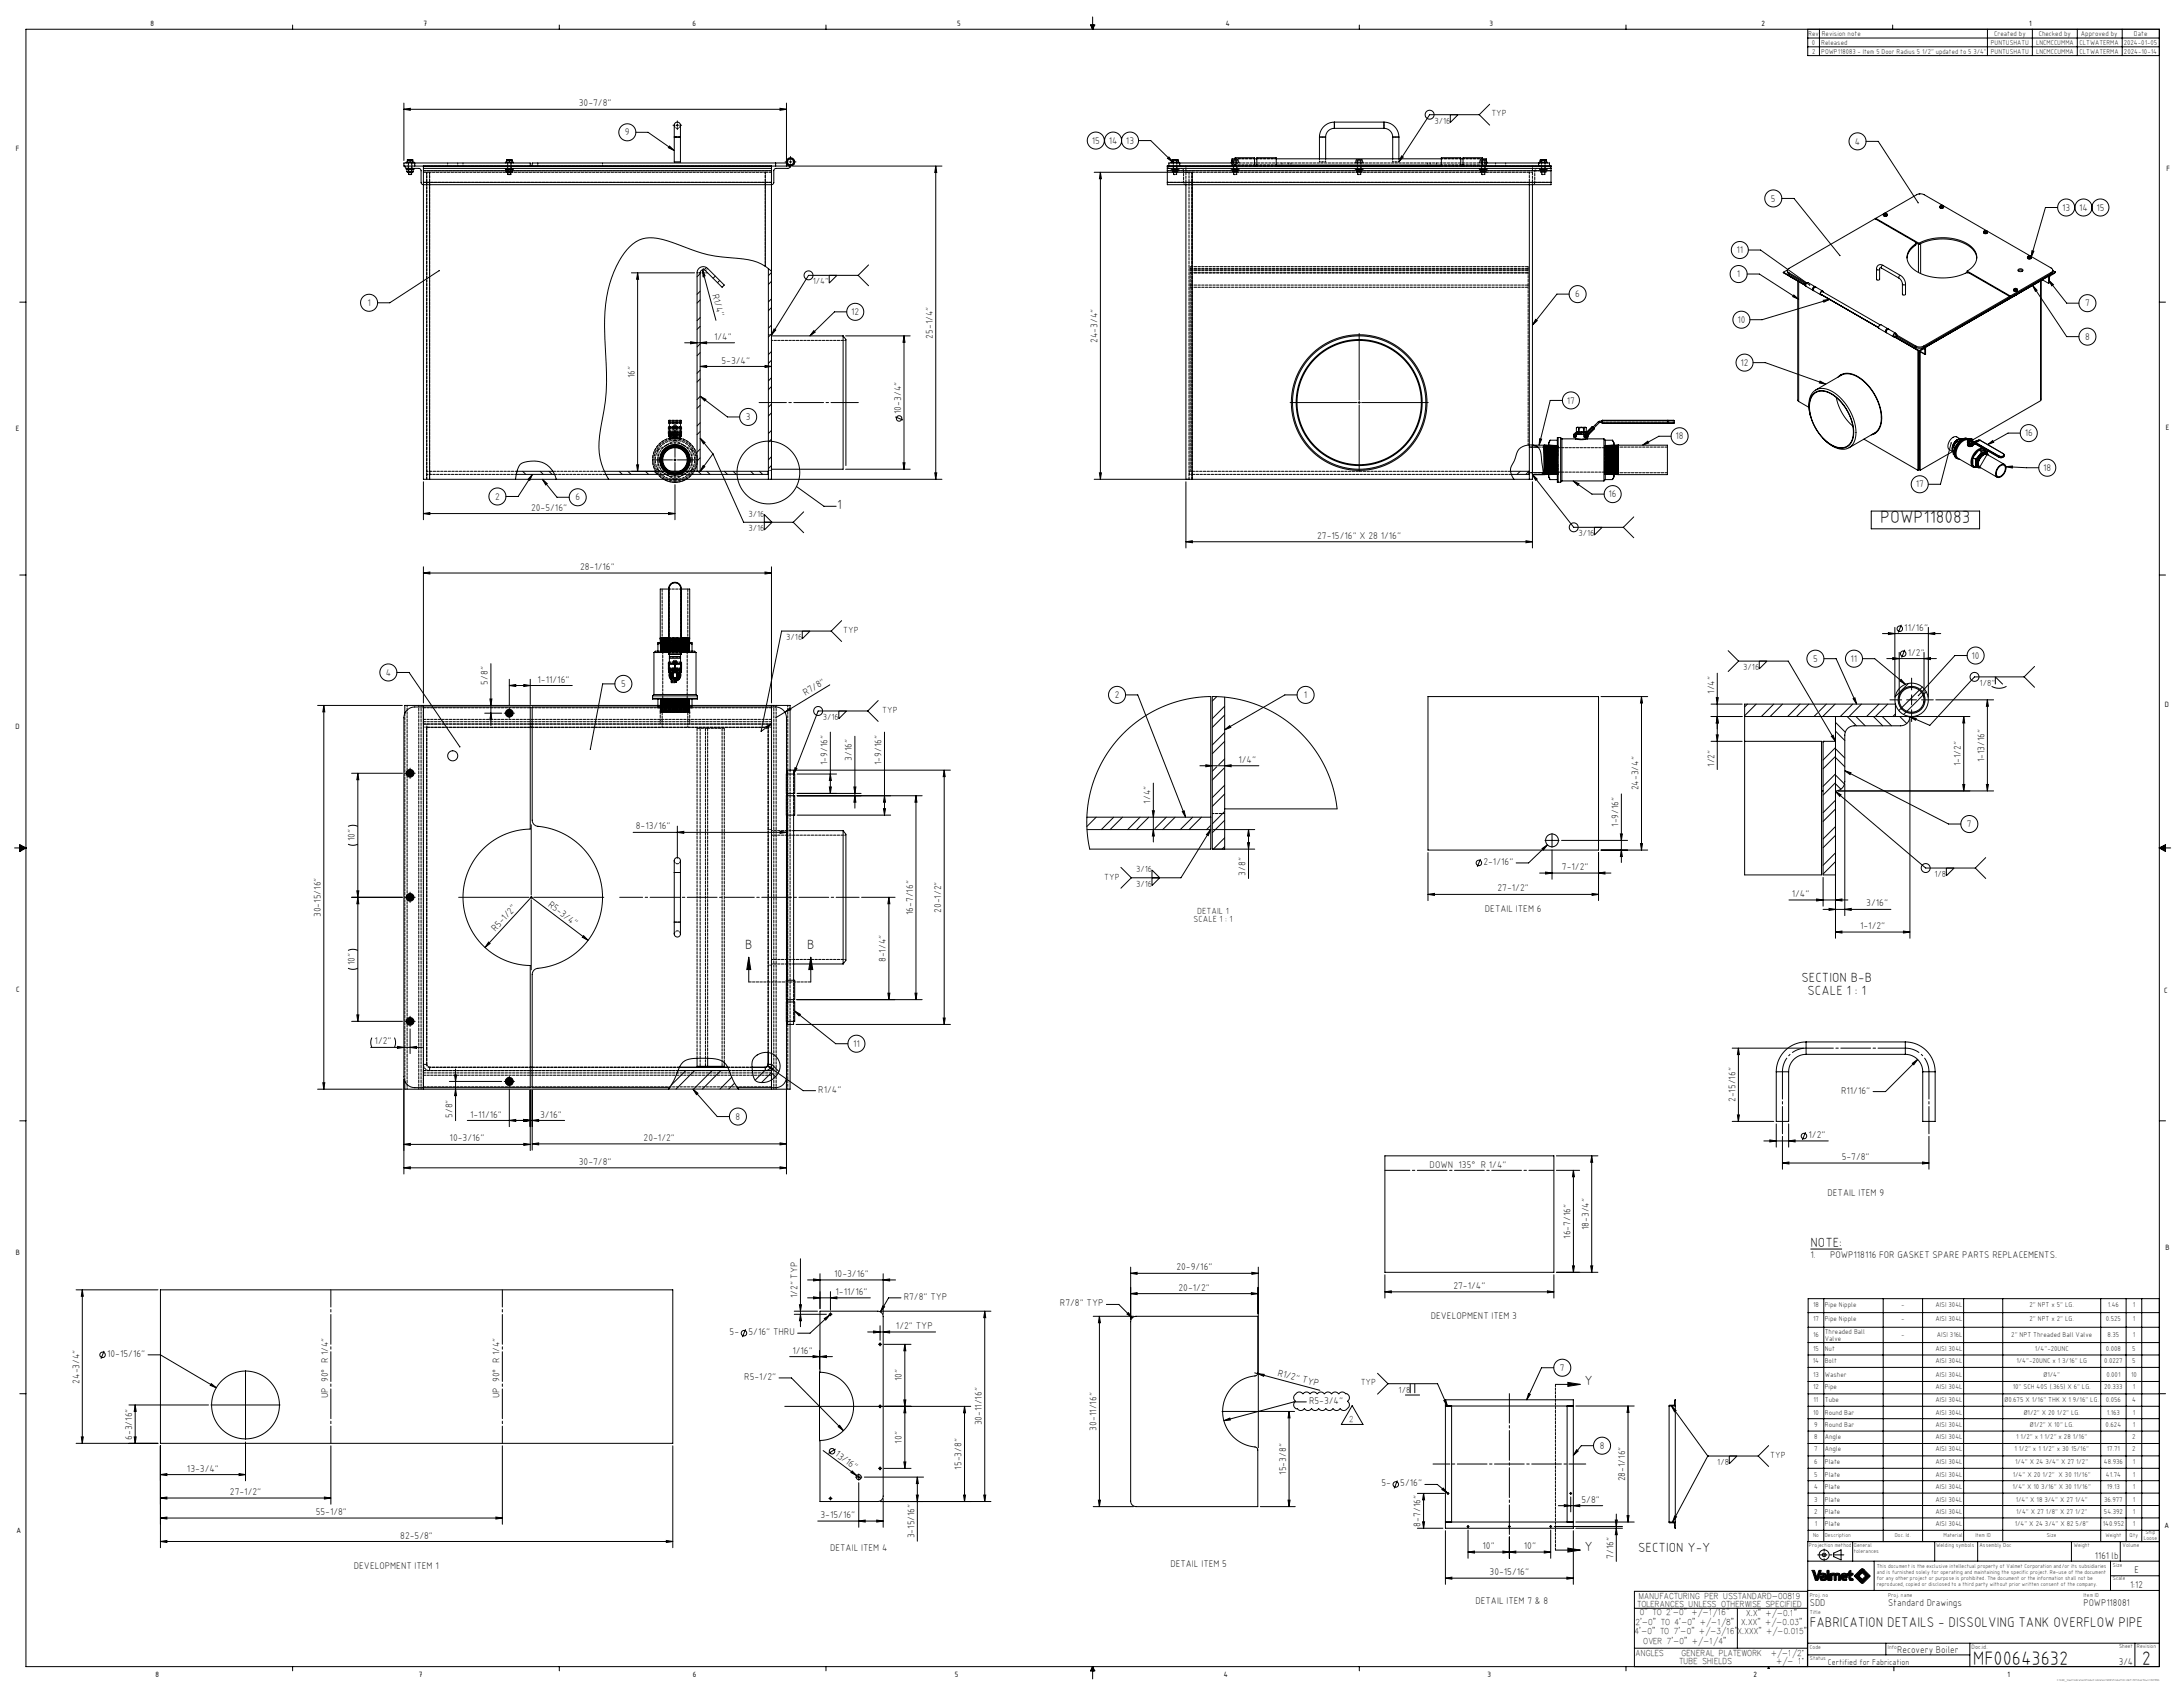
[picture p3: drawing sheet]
<svg xmlns="http://www.w3.org/2000/svg" width="1118mm" height="864mm" viewBox="0 0 1118 864" stroke-linecap="round" stroke-linejoin="round" font-family="sans-serif">
<defs><g id="words">
<g font-size="10">
<text x="1010" y="852">MF00643632</text>
<text x="1097" y="852">2</text>
</g>
<text font-size="9.1" x="963" y="268">POWP118083</text>
<text font-size="7.1" x="927" y="833">FABRICATION DETAILS - DISSOLVING TANK OVERFLOW PIPE</text>
<g font-size="6.8">
<text x="429" y="261">1</text>
<text x="382" y="486">B</text>
<text x="413" y="486">B</text>
<text x="922" y="503">SECTION B-B</text>
<text x="925" y="510">SCALE 1 : 1</text>
<text x="927" y="638">NOTE:</text>
<text x="811" y="709">Y</text>
<text x="811" y="794">Y</text>
<text x="839" y="794">SECTION Y-Y</text>
</g>
<g font-size="5">
<text x="296" y="54">30-7/8&quot;</text>
<text x="365" y="151" transform="rotate(75 365 151)">R1/4&quot;</text>
<text x="366" y="174">1/4&quot;</text>
<text x="478" y="173" transform="rotate(-90 478 173)">25-1/4&quot;</text>
<text x="562" y="176" transform="rotate(-90 562 176)">24-3/4&quot;</text>
<text x="369" y="186">5-3/4&quot;</text>
<text x="325" y="194" transform="rotate(-90 325 194)">16&quot;</text>
<text x="461" y="212" transform="rotate(-90 461 212)">10-3/4&quot;</text>
<text x="272" y="261">20-5/16&quot;</text>
<text x="674" y="276">27-15/16&quot; X 28 1/16&quot;</text>
<text x="297" y="292">28-1/16&quot;</text>
<text x="975" y="323">11/16&quot;</text>
<text x="977" y="336">1/2&quot;</text>
<text x="250" y="351" transform="rotate(-90 250 351)">5/8&quot;</text>
<text x="275" y="349">1-11/16&quot;</text>
<text x="412" y="356" transform="rotate(-31 412 356)">R7/8&quot;</text>
<text x="878" y="355" transform="rotate(-90 878 355)">1/4&quot;</text>
<text x="436" y="389" transform="rotate(-90 436 389)">3/16&quot;</text>
<text x="424" y="392" transform="rotate(-90 424 392)">1-9/16&quot;</text>
<text x="451" y="392" transform="rotate(-90 451 392)">1-9/16&quot;</text>
<text x="634" y="391">1/4&quot;</text>
<text x="878" y="393" transform="rotate(-90 878 393)">1/2&quot;</text>
<text x="1004" y="392" transform="rotate(-90 1004 392)">1-1/2&quot;</text>
<text x="1016" y="390" transform="rotate(-90 1016 390)">1-13/16&quot;</text>
<text x="839" y="405" transform="rotate(-90 839 405)">24-3/4&quot;</text>
<text x="589" y="411" transform="rotate(-90 589 411)">1/4&quot;</text>
<text x="326" y="425">8-13/16&quot;</text>
<text x="829" y="423" transform="rotate(-90 829 423)">1-9/16&quot;</text>
<text x="182" y="431" transform="rotate(-90 182 431)">10&quot;</text>
<text x="759" y="443">2-1/16&quot;</text>
<text x="638" y="448" transform="rotate(-90 638 448)">3/8&quot;</text>
<text x="800" y="445">7-1/2&quot;</text>
<text x="767" y="456">27-1/2&quot;</text>
<text x="917" y="459">1/4&quot;</text>
<text x="280" y="464" transform="rotate(37 280 464)">R5-3/4&quot;</text>
<text x="482" y="467" transform="rotate(-90 482 467)">20-1/2&quot;</text>
<text x="955" y="464">3/16&quot;</text>
<text x="164" y="469" transform="rotate(-90 164 469)">30-15/16&quot;</text>
<text x="467" y="468" transform="rotate(-90 467 468)">16-7/16&quot;</text>
<text x="254" y="477" transform="rotate(-47 254 477)">R5-1/2&quot;</text>
<text x="952" y="476">1-1/2&quot;</text>
<text x="182" y="494" transform="rotate(-90 182 494)">10&quot;</text>
<text x="454" y="493" transform="rotate(-90 454 493)">8-1/4&quot;</text>
<text x="192" y="535">1/2&quot;</text>
<text x="419" y="559">R1/4&quot;</text>
<text x="943" y="560">R11/16&quot;</text>
<text x="888" y="564" transform="rotate(-90 888 564)">2-15/16&quot;</text>
<text x="232" y="572" transform="rotate(-90 232 572)">5/8&quot;</text>
<text x="241" y="572">1-11/16&quot;</text>
<text x="276" y="572">3/16&quot;</text>
<text x="230" y="584">10-3/16&quot;</text>
<text x="330" y="584">20-1/2&quot;</text>
<text x="926" y="583">1/2&quot;</text>
<text x="943" y="594">5-7/8&quot;</text>
<text x="296" y="596">30-7/8&quot;</text>
<text x="813" y="630" transform="rotate(-90 813 630)">18-3/4&quot;</text>
<text x="804" y="634" transform="rotate(-90 804 634)">16-7/16&quot;</text>
<text x="427" y="654">10-3/16&quot;</text>
<text x="602" y="650">20-9/16&quot;</text>
<text x="744" y="660">27-1/4&quot;</text>
<text x="408" y="665" transform="rotate(-90 408 665)">1/2&quot; TYP</text>
<text x="428" y="663">1-11/16&quot;</text>
<text x="463" y="665">R7/8&quot; TYP</text>
<text x="603" y="661">20-1/2&quot;</text>
<text x="543" y="669">R7/8&quot; TYP</text>
<text x="374" y="683">5-</text>
<text x="383" y="683">5/16&quot; THRU</text>
<text x="459" y="680">1/2&quot; TYP</text>
<text x="55" y="695">10-15/16&quot;</text>
<text x="406" y="693">1/16&quot;</text>
<text x="381" y="706">R5-1/2&quot;</text>
<text x="462" y="707" transform="rotate(-90 462 707)">10&quot;</text>
<text x="654" y="704" transform="rotate(15 654 704)">R1/2&quot; TYP</text>
<text x="41" y="708" transform="rotate(-90 41 708)">24-3/4&quot;</text>
<text x="670" y="719">R5-3/4&quot;</text>
<text x="503" y="730" transform="rotate(-90 503 730)">30-11/16&quot;</text>
<text x="68" y="737" transform="rotate(-90 68 737)">6-3/16&quot;</text>
<text x="561" y="732" transform="rotate(-90 561 732)">30-11/16&quot;</text>
<text x="462" y="739" transform="rotate(-90 462 739)">10&quot;</text>
<text x="427" y="745" transform="rotate(37 427 745)">13/16&quot;</text>
<text x="96" y="753">13-3/4&quot;</text>
<text x="492" y="752" transform="rotate(-90 492 752)">15-3/8&quot;</text>
<text x="658" y="755" transform="rotate(-90 658 755)">15-3/8&quot;</text>
<text x="707" y="761">5-</text>
<text x="717" y="761">5/16&quot;</text>
<text x="832" y="758" transform="rotate(-90 832 758)">28-1/16&quot;</text>
<text x="118" y="765">27-1/2&quot;</text>
<text x="810" y="769">5/8&quot;</text>
<text x="162" y="776">55-1/8&quot;</text>
<text x="420" y="777">3-15/16&quot;</text>
<text x="727" y="781" transform="rotate(-90 727 781)">8-7/16&quot;</text>
<text x="205" y="788">82-5/8&quot;</text>
<text x="468" y="788" transform="rotate(-90 468 788)">3-15/16&quot;</text>
<text x="759" y="793">10&quot;</text>
<text x="780" y="793">10&quot;</text>
<text x="826" y="798" transform="rotate(-90 826 798)">7/16&quot;</text>
<text x="1073" y="798">1161 lb</text>
<text x="763" y="806">30-15/16&quot;</text>
<text x="1093" y="805">E</text>
<text x="1091" y="813">1:12</text>
<text x="927" y="822">SDD</text>
<text x="967" y="822">Standard Drawings</text>
<text x="1067" y="822">POWP118081</text>
<text x="971" y="846">Recovery Boiler</text>
<text x="1085" y="852">3/4</text>
</g>
<g font-size="4.9">
<text x="320" y="69">9</text>
<text x="559" y="74">15</text>
<text x="568" y="74">14</text>
<text x="576" y="74">13</text>
<text x="950" y="74">4</text>
<text x="907" y="103">5</text>
<text x="1056" y="108">13</text>
<text x="1064" y="108">14</text>
<text x="1073" y="108">15</text>
<text x="889" y="130">11</text>
<text x="889" y="142">1</text>
<text x="806" y="152">6</text>
<text x="188" y="157">1</text>
<text x="436" y="161">12</text>
<text x="1067" y="157">7</text>
<text x="889" y="165">10</text>
<text x="1067" y="174">8</text>
<text x="891" y="187">12</text>
<text x="802" y="207">17</text>
<text x="382" y="215">3</text>
<text x="858" y="225">18</text>
<text x="1037" y="223">16</text>
<text x="1046" y="241">18</text>
<text x="981" y="250">17</text>
<text x="253" y="256">2</text>
<text x="295" y="256">6</text>
<text x="824" y="255">16</text>
<text x="928" y="339">5</text>
<text x="947" y="339">11</text>
<text x="1009" y="337">10</text>
<text x="197" y="346">4</text>
<text x="318" y="352">5</text>
<text x="571" y="357">2</text>
<text x="668" y="357">1</text>
<text x="1007" y="423">7</text>
<text x="760" y="467">DETAIL ITEM 6</text>
<text x="437" y="536">11</text>
<text x="377" y="573">8</text>
<text x="732" y="598">DOWN 135° R 1/4&quot;</text>
<text x="936" y="612">DETAIL ITEM 9</text>
<text x="927" y="644">1.</text>
<text x="937" y="644">POWP118116 FOR GASKET SPARE PARTS REPLACEMENTS.</text>
<text x="733" y="675">DEVELOPMENT ITEM 3</text>
<text x="799" y="702">7</text>
<text x="168" y="716" transform="rotate(-90 168 716)">UP 90° R 1/4&quot;</text>
<text x="256" y="716" transform="rotate(-90 256 716)">UP 90° R 1/4&quot;</text>
<text x="819" y="742">8</text>
<text x="425" y="794">DETAIL ITEM 4</text>
<text x="181" y="803">DEVELOPMENT ITEM 1</text>
<text x="599" y="802">DETAIL ITEM 5</text>
<text x="755" y="821">DETAIL ITEM 7 &amp; 8</text>
</g>
<g font-size="4.5">
<text x="764" y="60">TYP</text>
<text x="734" y="63">3/16</text>
<text x="416" y="146">1/4&quot;</text>
<text x="383" y="264">3/16</text>
<text x="383" y="272">3/16</text>
<text x="808" y="275">3/16</text>
<text x="432" y="324">TYP</text>
<text x="403" y="328">3/16</text>
<text x="893" y="343">3/16</text>
<text x="1013" y="351">1/8&quot;</text>
<text x="452" y="365">TYP</text>
<text x="421" y="369">3/16</text>
<text x="582" y="446">3/16</text>
<text x="990" y="449">1/8</text>
<text x="565" y="450">TYP</text>
<text x="582" y="454">3/16</text>
<text x="613" y="468">DETAIL 1</text>
<text x="611" y="472">SCALE 1 : 1</text>
<text x="697" y="709">TYP</text>
<text x="716" y="713">1/8</text>
<text x="879" y="750">1/8</text>
<text x="906" y="746">TYP</text>
</g>
<text font-size="4.3" x="936" y="852">Certified for Fabrication</text>
<g font-size="4.2">
<text x="77" y="13">8</text>
<text x="217" y="13">7</text>
<text x="355" y="13">6</text>
<text x="490" y="13">5</text>
<text x="628" y="13">4</text>
<text x="763" y="13">3</text>
<text x="902" y="13">2</text>
<text x="1039" y="13">1</text>
<text x="8" y="77">F</text>
<text x="1109" y="88">F</text>
<text x="8" y="221">E</text>
<text x="1109" y="220">E</text>
<text x="1108" y="362">D</text>
<text x="8" y="373">D</text>
<text x="8" y="508">C</text>
<text x="1108" y="508">C</text>
<text x="1109" y="640">B</text>
<text x="8" y="642">B</text>
<text x="691" y="728">2</text>
<text x="8" y="785">A</text>
<text x="1108" y="782">A</text>
<text x="839" y="818">MANUFACTURING PER USSTANDARD-00819</text>
<text x="839" y="823">TOLERANCES UNLESS OTHERWISE SPECIFIED</text>
<text x="840" y="827">0&quot; TO 2'-0&quot; +/-1/16&quot;</text>
<text x="894" y="827">X.X&quot; +/-0.1&quot;</text>
<text x="838" y="832">2'-0&quot; TO 4'-0&quot; +/-1/8&quot;</text>
<text x="892" y="832">X.XX&quot; +/-0.03&quot;</text>
<text x="837" y="836">4'-0&quot; TO 7'-0&quot; +/-3/16&quot;</text>
<text x="890" y="836">X.XXX&quot; +/-0.015&quot;</text>
<text x="842" y="841">OVER 7'-0&quot; +/-1/4&quot;</text>
<text x="838" y="847">ANGLES</text>
<text x="860" y="852">TUBE SHIELDS</text>
<text x="861" y="847">GENERAL PLATEWORK</text>
<text x="907" y="847">+/-1/2°</text>
<text x="910" y="852">+/- 1°</text>
<text x="80" y="858">8</text>
<text x="214" y="858">7</text>
<text x="355" y="859">6</text>
<text x="489" y="858">5</text>
<text x="627" y="858">4</text>
<text x="762" y="858">3</text>
<text x="898" y="858">2</text>
<text x="1028" y="858">1</text>
</g>
<g font-size="3.6">
<text x="926" y="18">Rev</text>
<text x="928" y="23">0</text>
<text x="932" y="23">Released</text>
<text x="933" y="18">Revision note</text>
<text x="1019" y="23">PUNTUSHATU</text>
<text x="1021" y="18">Created by</text>
<text x="1042" y="23">LNCMCCUMMA</text>
<text x="1044" y="18">Checked by</text>
<text x="1065" y="23">CLTWATERMA</text>
<text x="1065" y="18">Approved by</text>
<text x="1087" y="23">2024-01-05</text>
<text x="1092" y="18">Date</text>
<text x="928" y="28">2</text>
<text x="932" y="28">POWP118083 - Item 5 Door Radius 5 1/2&quot; updated to 5 3/4&quot;.</text>
<text x="1019" y="28">PUNTUSHATU</text>
<text x="1042" y="28">LNCMCCUMMA</text>
<text x="1065" y="28">CLTWATERMA</text>
<text x="1087" y="28">2024-10-14</text>
<text x="928" y="669">18</text>
<text x="934" y="669">Pipe Nipple</text>
<text x="973" y="669">-</text>
<text x="991" y="669">AISI 304L</text>
<text x="1039" y="669">2&quot; NPT x 5&quot; LG.</text>
<text x="1079" y="669">1.46</text>
<text x="1092" y="669">1</text>
<text x="928" y="676">17</text>
<text x="934" y="676">Pipe Nipple</text>
<text x="973" y="676">-</text>
<text x="991" y="676">AISI 304L</text>
<text x="1039" y="676">2&quot; NPT x 2&quot; LG.</text>
<text x="1078" y="676">0.525</text>
<text x="1092" y="676">1</text>
<text x="934" y="683">Threaded Ball</text>
<text x="928" y="685">16</text>
<text x="934" y="686">Valve</text>
<text x="973" y="685">-</text>
<text x="992" y="685">AISI 316L</text>
<text x="1030" y="685">2&quot; NPT Threaded Ball Valve</text>
<text x="1079" y="685">8.35</text>
<text x="1092" y="685">1</text>
<text x="928" y="692">15</text>
<text x="934" y="692">Nut</text>
<text x="991" y="692">AISI 304L</text>
<text x="1042" y="692">1/4&quot;-20UNC</text>
<text x="1078" y="692">0.008</text>
<text x="1092" y="692">5</text>
<text x="928" y="698">14</text>
<text x="934" y="698">Bolt</text>
<text x="991" y="698">AISI 304L</text>
<text x="1032" y="698">1/4&quot;-20UNC x 1 3/16&quot; LG</text>
<text x="1077" y="698">0.0227</text>
<text x="1092" y="698">5</text>
<text x="928" y="705">13</text>
<text x="934" y="705">Washer</text>
<text x="991" y="705">AISI 304L</text>
<text x="1046" y="705">Ø1/4&quot;</text>
<text x="1078" y="705">0.001</text>
<text x="1091" y="705">10</text>
<text x="928" y="711">12</text>
<text x="934" y="711">Pipe</text>
<text x="991" y="711">AISI 304L</text>
<text x="1030" y="711">10&quot; SCH 40S (.365) X 6&quot; LG.</text>
<text x="1077" y="711">20.333</text>
<text x="1092" y="711">1</text>
<text x="928" y="718">11</text>
<text x="934" y="718">Tube</text>
<text x="991" y="718">AISI 304L</text>
<text x="1026" y="718">Ø0.675 X 1/16&quot; THK X 1 9/16&quot; LG.</text>
<text x="1078" y="718">0.056</text>
<text x="1091" y="718">4</text>
<text x="928" y="724">10</text>
<text x="934" y="724">Round Bar</text>
<text x="991" y="724">AISI 304L</text>
<text x="1036" y="724">Ø1/2&quot; X 20 1/2&quot; LG.</text>
<text x="1079" y="724">1.163</text>
<text x="1092" y="724">1</text>
<text x="929" y="731">9</text>
<text x="934" y="731">Round Bar</text>
<text x="991" y="731">AISI 304L</text>
<text x="1039" y="731">Ø1/2&quot; X 10&quot; LG.</text>
<text x="1078" y="731">0.624</text>
<text x="1092" y="731">1</text>
<text x="929" y="736">8</text>
<text x="934" y="736">Angle</text>
<text x="991" y="736">AISI 304L</text>
<text x="1032" y="736">1 1/2&quot; x 1 1/2&quot; x 28 1/16&quot;</text>
<text x="1092" y="736">2</text>
<text x="929" y="743">7</text>
<text x="934" y="743">Angle</text>
<text x="991" y="743">AISI 304L</text>
<text x="1031" y="743">1 1/2&quot; x 1 1/2&quot; x 30 15/16&quot;</text>
<text x="1079" y="743">17.71</text>
<text x="1092" y="743">2</text>
<text x="929" y="750">6</text>
<text x="934" y="750">Plate</text>
<text x="991" y="750">AISI 304L</text>
<text x="1032" y="750">1/4&quot; X 24 3/4&quot; X 27 1/2&quot;</text>
<text x="1077" y="750">48.936</text>
<text x="1092" y="750">1</text>
<text x="929" y="756">5</text>
<text x="934" y="756">Plate</text>
<text x="991" y="756">AISI 304L</text>
<text x="1030" y="756">1/4&quot; X 20 1/2&quot; X 30 11/16&quot;</text>
<text x="1078" y="756">41.74</text>
<text x="1092" y="756">1</text>
<text x="929" y="762">4</text>
<text x="934" y="762">Plate</text>
<text x="991" y="762">AISI 304L</text>
<text x="1030" y="762">1/4&quot; X 10 3/16&quot; X 30 11/16&quot;</text>
<text x="1079" y="762">19.13</text>
<text x="1092" y="762">1</text>
<text x="929" y="769">3</text>
<text x="934" y="769">Plate</text>
<text x="991" y="769">AISI 304L</text>
<text x="1032" y="769">1/4&quot; X 18 3/4&quot; X 27 1/4&quot;</text>
<text x="1077" y="769">36.977</text>
<text x="1092" y="769">1</text>
<text x="929" y="775">2</text>
<text x="934" y="775">Plate</text>
<text x="991" y="775">AISI 304L</text>
<text x="1032" y="775">1/4&quot; X 27 1/8&quot; X 27 1/2&quot;</text>
<text x="1077" y="775">54.392</text>
<text x="1092" y="775">1</text>
<text x="929" y="781">1</text>
<text x="934" y="781">Plate</text>
<text x="991" y="781">AISI 304L</text>
<text x="1031" y="781">1/4&quot; X 24 3/4&quot; X 82 5/8&quot;</text>
<text x="1077" y="781">140.952</text>
<text x="1092" y="781">1</text>
</g>
<text font-size="3.2" x="1009" y="844">Doc.id.</text>
<g font-size="2.9">
<text x="1098" y="785">Ship</text>
<text x="926" y="792">Projection method</text>
<text x="928" y="787">No</text>
<text x="934" y="787">Description</text>
<text x="949" y="792">General</text>
<text x="970" y="787">Doc. Id.</text>
<text x="991" y="792">Welding symbols</text>
<text x="995" y="787">Material</text>
<text x="1011" y="787">Item ID</text>
<text x="1013" y="792">Assembly Doc</text>
<text x="1048" y="787">Size</text>
<text x="1078" y="787">Weight</text>
<text x="1090" y="787">Qty</text>
<text x="1097" y="788">Loose</text>
<text x="949" y="795">tolerances</text>
<text x="1062" y="792">Weight</text>
<text x="1087" y="792">Volume</text>
<text x="961" y="803">This document is the exclusive intellectual property of Valmet Corporation and/or its subsidiaries</text>
<text x="1082" y="802">Size</text>
<text x="961" y="806">and is furnished solely for operating and maintaining the specific project. Re-use of the document</text>
<text x="961" y="809">for any other project or purpose is prohibited. The document or the information shall not be</text>
<text x="1082" y="809">Scale</text>
<text x="961" y="812">reproduced, copied or disclosed to a third party without prior written consent of the company.</text>
<text x="927" y="817">Proj. no</text>
<text x="967" y="817">Proj. name</text>
<text x="1067" y="817">Item ID</text>
<text x="927" y="826">Title</text>
<text x="927" y="844">Code</text>
<text x="967" y="844">Info</text>
<text x="1085" y="844">Sheet</text>
<text x="1094" y="844">Revision</text>
<text x="927" y="850">Status</text>
</g>
<text font-size="1.4" x="1053" y="860">C:\CAD_Vault\Libraries\Product Libraries\SODI\Product\GL\GLP\T01\Overflow\\1027896</text>
</g></defs>
<g fill="none" stroke="#000" stroke-width=".51">
<path d="M13 15h1092v838h-1092zM150 13v2M286 13v2M423 13v2M558 13h3l-2 2zM559 13v2M559 9v6M560 13l-1 2M696 13v2M832 13v2M925 15v13h180M925 19h180"/>
<path d="M931 15v13M969 13v2M1017 15v13M1040 15v13M1063 15v13M1086 15v13M925 24h180M207 56l3-1v1zM207 53v29M207 56h196M399 55l4 1h-4zM403 53v29"/>
<path d="M742 59v4l4-4M757 59h-25l-16 24M757 59l6 5M763 53l-6 6M326 68h6l13 9M343 75l2 2-3-1zM345 64h.1M345 70v-1a6 6 0 0 1 1-6 2.8 2.8 0 0 1 2 4v3M345 70v13h3v-13M345 70h3M346 64h1M347 62v1"/>
<path d="M347 63v2M347 65v1M348 64h1M583 72h6l11 11M675 70h4M675 70v11M679 70v11M683 66a4 4 0 0 0-4 4M683 63a8 8 0 0 0-8 7M683 63v3M683 63h26M683 66h26"/>
<path d="M709 66a4 4 0 0 1 4 4M709 63a8 8 0 0 1 7 7M709 63v3M713 70h3M713 70v11M716 70v11M718 80l-2 3zM955 72h7l20 32M207 85l1 1M207 85h197M207 85h.1M208 83h4"/>
<path d="M208 87h1M208 88h1M208 87v1M208 86v1h4v-1M209 82v1M209 87h-1M209 88h1M209 87h2M209 87v2M209 89h2M209 82h1M209 82h2"/>
<path d="M209 82h.1M210 88h1M210 82v1M211 82h.1M211 82h-1M211 87h1M211 87v2M211 82v1M212 88h-1M212 87v1M212 83h-5v2M212 83h59v2"/>
<path d="M212 83v2M217 85v160h3M217 86h178M217 93h178M217 87h42M220 95v150M259 86v1h4v-1M259 83h4M259 87h1M259 88h1M259 87v1M259 82v1"/>
<path d="M259 87h.1M260 88h1M260 87h2M260 87v2M260 89h2M260 82h1M260 82h-1M261 88h1M261 82v1M261 82h1M261 82h.1M262 87h.1"/>
<path d="M262 87v2M262 82v1M262 88h.1M262 87v1M262 87h133M392 95v41M395 85v160M397 83h6v2M397 83h-125v2M397 83v2M402 83h1M404 83h1"/>
<path d="M404 85v1l-7 1-1 7-1 1h-178l-1-1-1-7-7-1M404 85h.1M405 80v2M405 82v2M405 84v2M406 85h76M406 83h1M479 85v160M479 85l1 3h-1zM560 88h49M563 88v157M563 88l1 3h-1z"/>
<path d="M598 85v1M598 86v1M598 93v2h196v-2M598 85h196M598 86h196M598 93h196M598 87h196M598 85h.1M598 87v6M598 80l2 3-2-2zM600 83h4M600 82v1"/>
<path d="M600 82h1M600 82h2M600 82h.1M601 82v1M602 82h.1M602 82h-1M602 82h1M602 82v1M603 82h.1M603 82h-1M603 82v1M604 83h-6v2"/>
<path d="M604 83h27M604 83v2M607 95v150h3M610 95v150M631 82l-1 1M631 82h.1M632 81h-1v3h1M632 85v-4h10v4M642 84h1M642 81h1M643 85v-4h10v4M653 84h85"/>
<path d="M653 81h85M738 85v-4h10v4M748 84h1M748 81h1M749 85v-4h10v4M759 81h2v3h-2M761 82h.1M761 83h27M761 82v1M783 95v134M785 95v150h-175M788 83h5v2"/>
<path d="M788 83v2M788 83h4M789 82l-1 1M789 82h.1M789 82h1M789 82v1M790 82h1M790 82h-1M791 82v1M791 82h1M791 82h.1M792 82v1"/>
<path d="M794 85v1M794 86v1M794 85h.1M794 87v6M983 99h-1M983 99h.1M912 102h6l24 29M960 112l21-12 4-1 65 38 1 1-1 1M960 112l22 13M960 112h.1M964 110a1 1 0 0 0 1 1 1 1 0 0 0 1-1M964 110h1"/>
<path d="M964 110l1 1M964 110a.8 .8 0 0 0 1 1 .8 .8 0 0 0 1-1M965 109v1M965 109l-1 1M965 110h.1M965 110v1M965 109h.1M965 109h1M966 109v1M966 110h-1M966 110h.1M966 110l-1 1"/>
<path d="M993 106a1 1 0 0 0 1 1 1 1 0 0 0 1-1M993 106h1M993 106a.8 .8 0 0 0 1 1 .8 .8 0 0 0 1-1M993 105l1 1M993 105v1M994 106h.1M994 105h-1M994 105h1M995 105v1M995 105h.1M995 106h-1M995 106h.1"/>
<path d="M1016 119v1l1-1M1016 119h.1M1016 119a.8 .8 0 0 0 0 1 .8 .8 0 0 0 1-1M1016 118v1M1016 119h1M1016 118h.1M1016 118h1M1017 119h-1M1017 118v1M1017 118h.1M1017 119h.1M1053 106h-6l-7 26"/>
<path d="M225 139l-25 16h-7M323 140h33M326 140l1 3h-1zM326 140v101M358 140h1M359 140h2M360 138l1 3h-1zM360 138l7 26M360 137v1M360 139v1M361 140h1M362 137l-2 1"/>
<path d="M392 136a42 42 0 0 0-22-4 159 159 0 0 1-31-9 17 17 0 0 0-21 8 67 67 0 0 0-8 43 143 143 0 0 1-3 49 32 32 0 0 0 5 22M392 136l3 3M393 138v107M395 140l-2 1M445 136l-6 5M895 128h6l25 18M913 139l11 7M913 139h.1M915 139l1 1M915 138l-2 1M916 140h.1M916 140l9 5"/>
<path d="M961 138h1M961 138v5h1v-5M963 137l-1 1M963 137l9 5M964 136h-1v1M964 136a2.1 2.1 0 0 0-2 0 2.1 2.1 0 0 0-1 2M964 136l9 5M981 125v1M981 125a8 8 0 0 0-5 7 8 8 0 0 0 6 7 31 31 0 0 0 26 1l21 12M981 125v-1h-1l-20-12-44 25-1 2 1 1M981 126l-4 3-1 3M981 124l1 1"/>
<path d="M981 124v2M982 125v14M982 125a25 25 0 0 1 28 3 7 7 0 0 1-3 11M982 125a25 25 0 0 1 28 3l2 4M982 125h.1M983 125v15M1007 139l22 13M1007 139l1 1M1033 139l1-1 2 1M1033 138a1.1 1.1 0 0 1 2-1 1 1 0 0 1 0 2h-2zM1038 132a1 1 0 0 0 1 1 1 1 0 0 0 1-1M1038 132h.1"/>
<path d="M1038 132h1M1038 132a.8 .8 0 0 0 1 0 .8 .8 0 0 0 1 0M1038 131v1M1039 132h.1M1039 131h-1M1039 131h.1M1039 131l1 1M1039 131h1M1040 132h-1M1040 132h.1M1040 131v1M1040 128l1 1-1 3z"/>
<path d="M1050 139v1M1050 139l-21 13M1051 138l-1 2M1051 139h1M1052 139l-3 2v4M1052 139l-66 39M1052 139h.1M10 155h3M358 149l-1 2M358 140l-1 2M358 154l-1 1M360 141v1"/>
<path d="M366 141l-1 1M368 144l-1 1M395 153l-2 2M395 144l-2 2M395 157l-2 2M425 141v4l3-4M433 160h-6l-12 12M439 141h-25l-19 30M439 141l6 5M803 151h-6l-12 15M894 140h7l20 13M916 140l8 5"/>
<path d="M916 141h.1M918 151l3 2-3-1zM920 144v61l1 1M921 144v62M925 147v-1l1-1 3 2M925 147h.1M925 147l3 2M925 145h-1v1M929 147a.9 .9 0 0 0-1 0 .9 .9 0 0 0 0 1M929 147a1 1 0 0 0-1 0 1 1 0 0 0 0 2M932 151h1M932 151l30 17"/>
<path d="M933 149l30 17M933 149l-3-2a1.2 1.2 0 0 0-1 2l3 2M933 149a.8 .8 0 0 0-1 1 .8 .8 0 0 0 0 1M933 149a1 1 0 0 0-1 0 1 1 0 0 0 0 2M933 154l4-1-3 2zM937 153l-35 11h-6M972 142l1 2 1 1M973 141l-1 1M973 141l2 2 1 2M974 145v6h1h1v-6M976 145l-1 1-1-1M1029 152l-44 25"/>
<path d="M1029 152l-44 26M1029 152h.1M1031 149h1h1M1031 149h.1M1031 148h.1M1031 148l1 1M1031 148a.8 .8 0 0 0 1 1 .8 .8 0 0 0 1-1M1031 148h1M1032 149h.1M1032 148h-1M1032 148h.1M1032 148v1"/>
<path d="M1032 151h.1M1032 148h1M1033 148h-1M1033 148h.1M1033 148l-1 1M1033 149h.1M1041 146l2 3h-1zM1041 146l17 26h6M1045 144v61l-35 20M1046 143l3 2M1046 143h.1M1049 141h.1"/>
<path d="M1049 143l2 3h-1zM1049 141l-67 38M1049 141v4M1049 143l9 12h6M1049 145h.1M1050 140l-21 12M1105 155h4M351 175h25M354 175h3l-3 1zM358 175h4v1zM358 163l-1 1M358 176l-1 2"/>
<path d="M358 167l-1 2M395 166l-2 2M395 180l-2 2M395 171l-2 2M395 172h37M396 168l1 1-2 2zM417 169v1l-2 2zM432 172l1 2v64M432 172v68h-37M433 172h33M463 172v3h-1zM463 172v68"/>
<path d="M696 171v34M786 164h1l-2 2zM965 170h1M966 170h.1M966 168v1M967 169h-1v1M967 168l-4-2a1.2 1.2 0 0 0-1 2l3 2M967 168a1.1 1.1 0 0 0-2 1 1 1 0 0 0 1 1M969 172h1M969 172l17 9M970 171h1M970 171l-3-2a1.2 1.2 0 0 0-1 1l3 2"/>
<path d="M971 171a.8 .8 0 0 0-1 0 .8 .8 0 0 0 0 1M971 173l11 6M971 171a1 1 0 0 0-2 0 1 1 0 0 0 0 1M971 172l10 6M971 172l10 5M981 177v1M981 177l2 1 2-1M981 178h2h2M982 179v62M982 179l1 1M982 180v60v1M982 179h.1"/>
<path d="M983 180v60v1M983 180l2 1M985 177v1M985 179h.1M985 179l-2 1M985 179v2M986 177v1M986 178v3M358 188l4-1v1zM358 188h37M358 189l-1 2M358 181l-1 1"/>
<path d="M358 194l-1 2M392 187l3 1h-3zM395 193l-2 2M395 184l-2 2M395 198l-2 1M897 186h7l31 11M930 200l13-8a13 13 0 0 1 14 6 21 21 0 0 1 5 22l-2 2-13 7M932 195l3 2-4-1zM941 193a9 9 0 0 1 13 2 24 24 0 0 1 8 24l-2 3-2 1M943 192l-1 1M982 184h1M982 182h1"/>
<path d="M982 191h1M983 180v61M985 181h1M986 181h.1M358 203l14 10h7M358 203l-1 2M358 216l-1 2M358 207l-1 2M358 203l3 1v1zM395 207l-2 1M395 211l-2 2M458 213l4 2"/>
<path d="M660 206h35M695 206h1M696 205v2M696 207v34M697 206h34M800 205h-6l-6 23M807 219v2M808 219h.1M808 219h2M808 219h-1M808 219v2M810 219h1"/>
<path d="M810 219h-2M811 219v2M811 219h.1M811 219h1M812 219v2M820 216h-2l-5 6M820 216h-1l-6 7M820 216v1M820 216h.1M820 215h.1M820 215v1M820 215h34"/>
<path d="M820 216h34M820 217h34M854 215h3M854 216v1M854 215h.1M854 216h3M854 215v1M857 216l-3 1M857 215v1M921 206l5 3M927 214a11 11 0 0 1 3-15 14 14 0 0 1 15 8 19 19 0 0 1 3 21 9 9 0 0 1-12-1l-3-3M928 202a9 9 0 0 1 13 2 22 22 0 0 1 7 22 7 7 0 0 1-12 1 22 22 0 0 1-9-23z"/>
<path d="M928 202a9 9 0 0 1 13 2 22 22 0 0 1 7 22 7 7 0 0 1-12 1 23 23 0 0 1-9-24zM940 203a26 26 0 0 0 9 15M963 213h.1M1045 204h.1M326 238h1l-1 3zM334 235h10M345 235h1M346 224v10M346 235v1M346 237v10M347 235h10M358 224l7 8"/>
<path d="M358 224l3 3h-1zM358 230l-1 1M358 221l-1 2M358 234l-1 2M360 238l1 1-3 2zM365 232l16 35h25M365 232l-7 9M395 220l-2 2M395 234l-2 1M395 225l-2 1M395 238l-2 2M462 237h1v3z"/>
<path d="M783 229v13M783 229h4M785 228a5 5 0 0 1 4 6l1 9M788 225h1l-1 3zM791 228v15M791 228h-6a7 7 0 0 0-9 7l-1 1a7 7 0 0 0 0 9M791 228h.1M791 228v2M791 230h.1M791 228l1 15M792 228h-1M792 228v15"/>
<path d="M792 228h.1M792 228l1 15M792 228h1M793 228h.1M793 228v15M793 228v3M793 235l1 5M793 228l1 2M793 235v8M793 228v7M794 230l-1 5M794 225l-1 3"/>
<path d="M794 225h3M794 230h3M798 224v23M799 224h-2v23h2M799 224v23M799 224l1 1M800 225v21M800 225h10h3M806 223h.1M806 223h1M807 224h.1M807 223v1"/>
<path d="M807 223h.1M807 224v1M807 222h3M807 222h-1v1M807 222v2M807 222l-1 1M807 221h1M807 221h.1M807 221v1M808 221h2M808 221h.1M810 221h1"/>
<path d="M810 222h.1M811 221h.1M811 221h-1M811 224h.1M811 223h.1M811 223v1M811 224h1M811 223h1M812 221v1M812 221h-1M812 223h.1M812 224h.1"/>
<path d="M812 224l-3 1-2-1M812 222v2M812 224l1 1M813 223v1M813 223h.1M813 222h-3M813 222h.1M813 222l-1-1 3-3 1 2-3 3M813 225h8M813 223v1h-2M821 225v21M821 225h1"/>
<path d="M822 225v5M822 230v10M822 225h4M822 230h4M826 230v5M826 225v3M826 228v2M826 228v7M826 235v5M826 235v8M826 228h.1M826 228l1 15"/>
<path d="M826 228h1M827 228h.1M827 228v15M827 228l1 15M827 228h1M828 228v15M828 228h.1M828 228l1 4M829 228h-1M829 228v3M829 228h.1M829 231v1"/>
<path d="M829 232v11M829 228v4M829 228h25v15h-25M841 228l3-2v1zM856 223h-7l-8 5M954 225l28 16M960 222h-1M982 224l1 1M983 239h-1M999 227l-6 21h-6M1000 231l-17 10M1000 231v-3l3-3-3 2v4"/>
<path d="M1000 229v2v2M1000 229h1M1000 227v1M1001 226l-1 1M1001 226l2-1-2 1-1 2-1 1 1 2v-3zM1002 226l-2 2M1003 225l-3 2M1003 225l-3 4M1003 225h2M1003 225h1M1003 225l-1-1a4 4 0 0 0-4 6l2 1M1007 226h.1"/>
<path d="M1007 227h.1M1007 226v1M1007 226v2h2h-1M1007 227l1 2 2-1M1007 227h1zM1007 225a7 7 0 0 0-6 8l1 2a7 7 0 0 1 4-11l2 1M1008 226v1M1008 226h.1M1008 225a6 6 0 0 0-5 10l7 4M1008 226a1.2 1.2 0 0 0 2 0M1008 225v1M1008 227h.1"/>
<path d="M1008 227l1 1M1008 225a7 7 0 0 0-6 10h1M1008 225a6 6 0 0 0-7 5v3l1 2M1008 225h.1M1008 226h1M1008 225h1M1008 225l1 1M1008 228h.1M1008 228h1M1008 225h2M1009 228h.1M1009 225v1"/>
<path d="M1009 226h.1M1009 226h-1M1009 225h.1M1010 225h.1M1010 226h-1M1010 227h-2M1010 226v1M1010 227l-2 1M1010 227h.1M1010 227l-1 1M1010 228h-1M1010 225l-1 1"/>
<path d="M1010 225v1M1010 226h.1M1010 226h1M1010 234v2v2M1010 238l1 1M1010 234l1 1M1010 234v4M1010 228h.1M1011 226l-1 1M1011 226h.1M1011 226l-1 1h1M1011 227h.1"/>
<path d="M1011 227l-2 1M1011 227l5 3M1011 226l12 8M1011 235l1 2M1011 239h2M1011 227l12 7M1011 227h1M1012 227h-1M1012 227l11 6M1012 237v2h1M1012 237l-1 2M1012 237h.1"/>
<path d="M1012 237l1 2M1012 237v1l1 1M1012 238l1 1M1012 226h-1M1013 239h.1M1013 236v3M1013 238v1M1013 230h2l1 1M1013 230l-3 4M1013 230l1 1M1013 230l3 1M1013 233l-2 2"/>
<path d="M1013 233l-1 4M1013 239h1M1013 225l-2 1M1013 225h.1M1013 236v2l1 1M1013 234v2M1014 225h.1M1014 239l8 5M1014 225l12 7M1014 225l-3 2M1014 239h-1M1014 231l-1 2"/>
<path d="M1014 231h2M1015 232h1a5 5 0 0 0-4 5M1015 233h2l9 5M1015 233l-2 3M1016 232l-3 3v3M1016 232l-3 2M1016 232h1a4 4 0 0 0-4 7M1016 232a5 5 0 0 0-3 7M1016 232h1M1016 231h1M1016 231l-1 1-2 1M1016 231l2 2"/>
<path d="M1016 231a3 3 0 0 0-3-1 3 3 0 0 0-2 2 4 4 0 0 0 0 7h1M1017 232a4 4 0 0 0-4 7M1017 232l-2 1-2 3M1017 232v1M1017 232a5 5 0 0 0-4 7M1017 232h-1M1017 233h-2M1017 233h.1M1017 233a4 4 0 0 0-5 4v1l1 1M1017 233l-3 6M1017 231h-1M1017 231l1 2"/>
<path d="M1018 228l2-2h1zM1023 234h.1M1023 239a2.1 2.1 0 0 1 4-1 2.1 2.1 0 0 1 0 3 2.9 2.9 0 0 1-2 3 2.9 2.9 0 0 1-3-1v-2zM1023 233v1M1023 239a1.9 1.9 0 0 1 3-1 1.9 1.9 0 0 1 0 3 2.5 2.5 0 0 1-1 3 2.5 2.5 0 0 1-3-1v-2zM1026 232h-1a1.2 1.2 0 0 1 0 2 1.2 1.2 0 0 1-2-1M1026 232v1M1026 233a1.9 1.9 0 0 1-3 1M1026 233l-1 1h-2M1026 233h.1M1027 239h3v1zM1027 239h17"/>
<path d="M1034 222h-6l-10 6M217 247v19M264 245a9 9 0 0 1 4-8 12 12 0 0 1 17 8M264 243h20M264 243h1M265 241h18M268 241l1 2M273 243l-2 3-1-1zM273 243l-8 11h-6M277 241l1 2M278 245l7 10h6M278 245l2 3h-1z"/>
<path d="M281 241l2 2M309 241h84v2h-83M317 241l2 2M321 241l2 2M330 241l2 2M335 241l2 2M340 245l6 2M343 241a7 7 0 0 1-3-10 7 7 0 0 1 11 0 7 7 0 0 1-2 10M343 241a6 6 0 0 1-2-9 6 6 0 0 1 10 0 6 6 0 0 1-3 9M344 241l2 2M345 245h1M346 248v18"/>
<path d="M348 241l2 2M351 245l-5 2M357 241v-101a3 3 0 0 1 2-3 3 3 0 0 1 3 0l9 9-1 1-9-8a1.6 1.6 0 0 0-2-1 1.6 1.6 0 0 0-1 2v101M357 241l2 2M362 241l1 2M371 241l1 2M375 241l2 2M384 241l2 2M389 241l1 2M408 249l14 10h6M433 240h33M479 242h1l-1 3z"/>
<path d="M482 245h-262M560 245h49M563 242h1l-1 3zM607 247v34M773 241h10M778 241l-1 2M783 241l-2 2M783 241v2h-9M783 242h7M783 242v3M785 247v34M785 243l21 27h25"/>
<path d="M785 243l2 2-1 1zM785 243h6M789 242l1 1M791 243h.1M792 243h.1M792 243h-1M793 243h.1M793 243h-1M793 243l1 3M794 240l-1 3M794 240h3M794 246h3"/>
<path d="M800 246l-1 1M800 246h21M805 246l10 7h6M805 246l3 2v1zM822 240v6M822 246h-1M822 240h4M822 246h4M826 240v3M826 243v3M826 243h.1M826 243h1"/>
<path d="M827 243h.1M827 243h1M828 243h.1M828 243h1M217 263l3-1v1zM217 263h129M342 262l4 1h-4zM391 263l4 4-4 4zM406 267l5 6M411 262l-5 5M607 277h3v1zM607 277h178"/>
<path d="M781 277h4l-4 1zM816 270v4l4-4M831 270l5 5M836 265l-5 5M958 262h55v9h-55zM10 294h3M217 293h3v1zM217 290v70M217 293h178M392 293h3l-3 1zM395 290v70M1105 294h4"/>
<path d="M342 302h-4v25M342 301h1M342 301a3 3 0 0 1 4-3 3 3 0 0 1 3 3M342 301v34M343 301a3 3 0 0 1 3-3 3 3 0 0 1 3 3M343 301v34M349 301h.1M349 301v34M349 302h4v25M431 318l-5 5M973 320l-1 4M251 340v31"/>
<path d="M335 334h7M335 334v22M337 333h-2v1M337 333h5M337 330v3M338 327h4h-4M338 327h.1M338 327v1M338 328h.1M338 328h4h-4M338 328v1M338 329h.1"/>
<path d="M339 329h3h-1M340 328h-1M341 329l-4 1M341 329h1M341 329h-4v1M342 340h1M342 328h-2M342 327l-4 1M342 327h-4M342 328h-4M342 329h-4M342 335h1"/>
<path d="M343 335h.1M343 335h6M343 336v1M343 339h-1v4h3M343 337h5M343 336h5M343 335v1M343 337v3h2M345 339h1zM345 340v3M345 340h.1M346 340v3"/>
<path d="M346 340h.1M348 336v1M348 339h1v4h-3M348 335v1M348 337v3h-2M349 335h.1M349 327h3M349 328h4zM349 334h7M349 333h5M349 329h1M349 340h-1"/>
<path d="M350 329h-1M350 329l4 1M350 329h4v1M352 327h-3M352 327h.1M352 327h1M353 328h.1M353 328h-4M353 328v1M353 328h-4h4M353 327l-4 1h4M353 327v1"/>
<path d="M353 327h-4M353 327h.1M353 329h-4M353 329h.1M354 333h2v1M354 330v3M356 334v22M411 323v4l4-4M426 323h-26l-10 51 5-3M426 323l5 5M885 333l5 5M890 338h25l25 41"/>
<path d="M890 338l-5 6M901 338v4l4-4M934 337h6l11 23M954 337h6l15 13M964 324h30M966 337h25M967 324h3l-3 1zM969 337h3l-3 1zM970 321v36M972 334v23M975 333l-1 4M985 337h3v1z"/>
<path d="M985 334v23M987 324h4v1zM987 321v36M1007 336h-6l-19 20M203 344h6l26 38M251 358h1l-1 3zM261 351l3-1v1zM261 348v13M261 351h32M268 350l3 1h-3zM271 348v13M315 350h-6l-7 34"/>
<path d="M334 356h23M334 356v1M335 356h21M335 356h-1M337 358v3M342 344h.1M342 343v1M342 344h1M343 340v6l1 3M343 345v1l1 2M343 340h2M343 346l1 2"/>
<path d="M343 346v1l1 1M344 349h2M344 344l-1 2M344 344h3M344 348h3M344 344h1a1.2 1.2 0 0 1 2 0M344 344h-1v2M344 348a1.5 1.5 0 0 0 3 0M345 347h1M345 345h1M345 344h1M345 344v3h1v-3"/>
<path d="M345 344a1.5 1.5 0 0 0 0 3 1.4 1.4 0 0 0 2 0 1.6 1.6 0 0 0-1-3M345 343h1M346 349h.1M346 348v1M346 358v3M346 340h2M346 348h.1M347 344l1 2M347 344h1v2M348 346l-1 2M348 346v1l-1 1M348 340v6a2.9 2.9 0 0 1-2 2"/>
<path d="M348 345a3 3 0 0 1-2 4M348 344h1M349 344h.1M349 343v1M354 358v3M356 356h1M357 356v2h-23v-1h23M425 351l-28 16M450 359l-6 5M576 356h6l25 62M623 357l-2 2M627 357v78"/>
<path d="M664 356h-6l-31 18M731 357h87v78h-87zM820 357h24M840 357v78M840 357l1 3h-1zM879 357h1l-1 3zM879 345v49M949 358l1-1 1 3zM968 358h6M973 348l2 2-2-1zM976 358h5M977 350l-7 7"/>
<path d="M979 347v6M979 356v5M983 353l-9 9M984 358h6M984 352l-1 1M985 356l-9 8M986 354l-1 1M991 358h30M1017 358l1 4h-1zM1017 358v47M1020 351a8 8 0 0 0 7 0M1022 350v-3l3 3"/>
<path d="M1036 347h-25l-23 24-10-4M1036 347l6 5M1042 341l-6 6M163 361h43M166 361v197M166 361v3h-1zM207 365v-4h197v33M208 364l2-2h2h59v62a35 35 0 0 0-34 35 35 35 0 0 0 34 35v63h-59a6 6 0 0 1-5-6v-184v-2zM217 361v1M248 365h9M251 365l1 3h-1zM258 365h1"/>
<path d="M259 365l1 1M259 365v1h1M260 366h1M260 366l1 1v-1M260 364h-1v1M260 364l-1 1M260 364h1M260 364l1-1v1M260 365h1M261 362v2M261 364v2M261 366v2"/>
<path d="M261 364l1 1M261 364h1v1M262 365h1M262 365l-1 1M262 365v1h-1M271 372h1M271 371h1M392 372l3-1-2 2zM395 361v1M402 365l2-3 1 1zM425 375v31M429 364v4l4-4"/>
<path d="M438 377v37M444 364h-25l-13 32M444 364l6 5M453 375v42M575 376l10-8 11-6 11-4 13-1v78h-62l-1-8-1-8 1-8 2-8 3-8 3-7 5-6zM627 374l3-3v1zM627 362l-6 6M627 375l-6 6M627 366l-6 6M627 379l-6 7M876 360h16M876 367h16"/>
<path d="M876 379h16M879 376h1l-1 3zM879 367l1 3h-1zM893 367h85M895 360l-2 2M899 360l-6 6M908 360l-6 7M913 360l-7 7M922 360l-7 7M926 360l-6 7M931 365l-2 2M934 379l-1 1"/>
<path d="M935 360l-4 4M938 377v-1l2 3zM940 360l-7 7M940 374l4 5M940 370l5 5M940 367v113M940 379h-7v69h7M946 367l4 5M948 360l-6 7M950 367l5 5M953 360l-6 7M959 367l5 5"/>
<path d="M962 360l-6 7M964 367l4 5M966 360l-6 7M970 366l-1 1M970 367v-7h-77v88h40v-69h-40M973 367l3 3M973 363l-1 1M976 365l-1 1M977 367h1M978 367l3 1v1zM978 368v112M978 367a5 5 0 0 1-5 5h-24a5 5 0 0 0-5 4v24a5 5 0 0 1-4 5"/>
<path d="M978 367h.1M979 363v6M979 367h30M1005 367v38M1005 367l1 3h-1zM180 396h26M183 396v127M183 396l1 3h-1zM207 396h2M209 396v1M209 397h2M209 397h1h1"/>
<path d="M209 395l1-1 1 1M209 395h2M209 395v1M209 396h2M210 393v2M210 395v1M210 397v1M211 395v1M211 396h2M211 396v1M403 396h4v10h-4M403 396v-2h3v2"/>
<path d="M407 393h1l-2 3zM408 394h79M408 396h20M425 396l1 4h-1zM483 394l1 4h-1zM483 394v130M614 392h30M617 391l4 1-4 1zM623 393l-2 2M627 393l-6 6M627 392l3-1v2zM627 388l-3 4"/>
<path d="M940 383l-7 6M940 396l-7 7M940 387l-7 7M940 388l4 5M940 397l4 4M940 383l4 5M944 395l54 27h6M944 395l4 1-1 1zM403 407h4v10h-4M403 406v1M403 417v85M406 406v1"/>
<path d="M406 417v85M408 417h48M408 406h33M425 403h1l-1 3zM437 403h1v3zM438 407v4h-1zM452 414h1v3zM453 407v4h-1zM469 407v4h-1zM469 407v105M472 407h-64M556 418h64"/>
<path d="M557 418l-1 1M561 418l-5 5M570 418l-6 7M575 418l-7 7M584 418l-7 7M588 418l-6 7M590 415h1l-1 3zM590 401v30M597 418l-6 6M602 418l-7 7M605 415h1l1 3zM611 418l-7 7"/>
<path d="M615 418l-6 7M627 414h58l-3-12-4-10-6-10-8-9-10-7-10-5-12-3-11-1v78h21M627 406l-6 7M627 402l-6 6M627 415l-6 7M627 420l-6 6M830 406v36M933 405h.1M940 405l3 2-1 1zM940 405l46 39h25M940 410l-7 6M940 401l-7 6"/>
<path d="M940 414l-7 6M940 401l2 3M940 405h.1M941 405h80M944 401v68M1005 402h1l-1 3zM1017 402h1l-1 3zM7 434h6M10 432l3 2-3 2zM10 433l3 1M13 434l-3 1M178 432l3 1 2-1"/>
<path d="M178 423l3-1 2 1M272 422v36M324 426h79M347 426h3v1zM347 423v16M399 426h4l-4 1zM406 425h26M432 425v68M432 425l1 2v65l-1 1M556 425h64M590 425l1 3h-1zM620 425l-15 24h-26"/>
<path d="M620 425l-1 3-1-1zM620 423l-2 2M621 425h21M627 429l-6 6M627 433l-1 2M639 431h1l-1 4zM639 425l1 3h-1zM639 425v25M731 436v25M758 440l-2 4M789 434l3-2-2 3zM791 430h3"/>
<path d="M792 432l-9 10h-7M794 430h1M795 427v3M795 430v1M795 431v3M795 435v15M795 430h3M799 430h34M818 436v25M820 435h24M830 427h1l-1 3zM830 435l1 3h-1z"/>
<path d="M840 432h1l-1 3zM940 423l-7 6M940 437l-7 6M940 428l-7 6M1017 439l-6 5M1105 434h6M1105 434l4 1M1105 434l4-2v4zM1109 433l-4 1M180 459h26M183 456h1l-1 3zM183 459l1 4h-1z"/>
<path d="M207 459h2M209 459v2M209 459v1v1M209 458v1M209 458h2M209 458h1h1M209 459h2M210 457v1M210 459v1M211 458v1M211 459h2M211 459v2"/>
<path d="M211 459v1v1M235 459h36M271 459h2M272 459v1M273 459h36M345 447v-2a6 6 0 0 1 1-6 2.8 2.8 0 0 1 2 4v4M345 447h3M345 447v25M348 447v25M441 459h17M455 459v53M455 459l1 4h-1z"/>
<path d="M574 444l5 5M579 449l-5 6M590 445l4 4-4 4zM731 458l3-1v1zM731 458h87M788 447h37M791 446l4 1h-4zM815 457l3 1h-3zM818 447l4-1v1zM933 449v15M940 441l-7 6M996 444v4l4-4"/>
<path d="M1011 444l6 6M209 461h2M209 461h1h1M210 461v1M272 461v35M299 479l2 2-3-1zM345 472v1a6 6 0 0 0 1 7 2.8 2.8 0 0 0 2-5v-3M345 472h3M916 461h30M930 460l3 1h-3zM933 466h35M936 465l4 1h-4z"/>
<path d="M940 461l3-1v1zM940 477h3v1zM940 477h38M944 466l4-1v1zM974 477h4l-4 1zM178 496h3h2M178 487l3-1 2 1M250 482l1 1-3 2zM301 481l-29-22-24 26M383 490l1 6h-2zM383 490v13M406 493h26"/>
<path d="M415 490l1 6h-2zM415 490v13M183 520h1l-1 3zM403 513h4v10h-4M403 502h4v10h-4M403 512v1M406 512v1M407 518l3 1-1 1zM407 518l21 16h6M408 512h64M455 508h1l-1 4zM468 508h1v4z"/>
<path d="M180 523h26M190 536h26M190 531v3v2M202 531l1 3-1 2M203 536h4l-4 1zM207 523h2M209 523v1M209 524h2M209 524h1h1M209 522v1M209 522h2M209 522l1-1 1 1"/>
<path d="M209 523h2M210 520v2M210 522v1M210 524v1M210 536h3v1zM210 527v12M211 522v1M211 523h2M211 523v1M393 539v7h-8M393 539v6M395 539v14"/>
<path d="M403 523v1h3v-1M404 524v34h-197v-5M408 524h79M483 521h1l-1 3zM887 537h36M890 537v37M890 537v3h-1zM925 540a9 9 0 0 0-9 9M925 533a15 15 0 0 0-16 16M925 533v7M925 533h50M925 540h50"/>
<path d="M975 540a9 9 0 0 1 9 9M975 533a15 15 0 0 1 16 16M975 533v7M163 558h43M165 554h1v4zM207 552v49M217 557v1M230 554h27M233 550h1l-1 4zM233 547v27M233 558l1 3h-1zM258 554h1"/>
<path d="M259 554l1 1M260 552l-1 1v1M260 552l-1 2M260 555h1M260 552h1M260 554h1M261 551v1M261 553v1M261 555v1M261 557v20M261 552l1 1v1M261 552l1 2"/>
<path d="M262 554h1M262 554l-1 1M271 548h1M271 546h1M271 558v31M272 558v31M343 557h-71v-58a3 3 0 0 1 3-3 37 37 0 0 0 33-37 37 37 0 0 0-34-36l-1-1-1-2v-58h125a6 6 0 0 1 6 5v184a6 6 0 0 1-6 6h-19M343 557l2-4a23 23 0 0 1 5-10 32 32 0 0 1 20 0 27 27 0 0 1 6 12l2 2M343 557l-1 1M347 548h26M348 546h25M351 548l-7 8"/>
<path d="M355 558l2 2zM355 558l12 14h6M356 548l-10 10M357 542v4h5M362 542v4M365 548l-10 10M369 548l-9 10M371 544v2h-9M375 551l-6 7M376 555l-3 3M378 557v1M385 546h7"/>
<path d="M385 548h10M387 541a8 8 0 0 1 11 1 8 8 0 0 1-4 11 6 6 0 0 1-8-2 14 14 0 0 1 0-9zM392 548l-5 5M393 546l3 1-1 1zM393 546l18 12h7M393 545v1h-1M393 545h2M395 545a3 3 0 0 1-3 3v-2M395 557v1M395 549l2 2M395 545l4 4M395 549l-5 5"/>
<path d="M403 552v49M909 549v25h7v-25M909 549h7M979 544l3-2-2 3zM982 542l-17 17h-6M984 549v25h7v-25M984 549h7M10 574h3M239 574h50M261 574l3-1v1zM268 573l3 1h-3zM272 574l4-1v1z"/>
<path d="M887 574h21M889 571h1v3zM909 575v12M916 575v12M924 580l-1 4M1105 574h4M207 598l3-1v1zM207 598h196M207 586l3-1v1zM207 586h64M268 585l3 1h-3zM272 586l4-1v1z"/>
<path d="M272 586h131M399 585l4 1h-4zM399 597l4 1h-4zM709 592h87v59h-87zM797 592h21M797 599h12M806 599v3h-1zM806 599v52M815 592v3h-1zM815 592v59M903 584h33M906 584h3l-3 1z"/>
<path d="M913 595h3v1zM913 582v17M913 595h75M916 584h3v1zM984 595h4l-4 1zM988 582v17M927 639h16M410 644v35M413 655h45M416 655h4l-4 1zM420 652v18M452 655h3v1z"/>
<path d="M452 652v21M579 652l3-1v1zM579 649v26M579 652h65M641 651l3 1h-3zM644 659v14M644 649v54M709 653v11M796 653v11M805 648h1v3zM814 648h1v3zM818 651h-21"/>
<path d="M39 660h42M42 660l1 4h-1zM42 660v79M82 660h262v79h-262zM407 673h16M407 671h12M409 668h1v3zM410 673v3h-1zM413 664h33M416 664h4l-4 1zM420 671h29l2 1 1 1v93l-1 2-2 1h-29v-32a17 17 0 0 0 17-17 17 17 0 0 0-17-18zM422 675l3-2-2 3z"/>
<path d="M424 673h1M425 673l-10 9h-7M425 673h.1M425 664h3v1zM425 661v10M425 672h.1M425 672v1M425 673v1M426 673h.1M451 679v7M451 671h56M452 668l1 1-2 3z"/>
<path d="M461 664h-6l-4 8M504 671l1 4h-1zM504 671v98M560 674h20M563 674v3h-1zM563 674v97M566 668h7l7 7M577 673l1-1 2 3zM579 662h3v1zM579 662h65M580 675l2-1h62v30a19 19 0 0 0-18 19 19 19 0 0 0 18 18v30h-62l-2-1-1-2v-91zM641 662h3l-3 1z"/>
<path d="M709 661h3v1zM709 661h87M792 661h4l-4 1zM926 672h179M926 679h179M934 665v124M964 665v124M984 665v124M1005 665v124M1025 665v124M1075 665v124M1088 665v124"/>
<path d="M1096 665v124M1105 665h-179v124M53 692l-1 4M76 694h6l29 16M382 680l-2 4M404 694h22M416 694h4l-4 1zM420 691v10M420 694h3v1zM444 682h35M447 681l4 1h-4zM450 688h.1"/>
<path d="M450 688h1M451 687v1M451 688v1M451 689h.1M451 688h.1M452 682l3-1v1zM453 688h13M463 688l1 3h-1zM463 688v64M926 687h179M926 694h179M926 700h179"/>
<path d="M10 713h3M66 719h41M69 719l1 4h-1zM69 719v20M108 719h17M108 708l3 2-3-1zM125 719h1M126 702v17M126 719v1M126 720v17M126 719h17M399 705h6l27 27"/>
<path d="M402 720h17M419 720h1M420 702v17M420 720h.1M420 720h32M451 719h.1M451 720h.1M453 720h44M463 717h1l-1 3zM463 720l1 3h-1zM494 720v3h-1zM494 720v49"/>
<path d="M642 703l34 9M644 703l3 1v1zM644 704v18M663 714a2.2 2.2 0 0 1 4 0 2.1 2.1 0 0 1 4 0 2.1 2.1 0 0 1 3 0 2.1 2.1 0 0 1 4 0 2.1 2.1 0 0 1 4 0 2.1 2.1 0 0 1 3 0 2.1 2.1 0 0 1 4 0h1a2.1 2.1 0 0 1 0 3 2.6 2.6 0 0 1 0 4 2.6 2.6 0 0 1-4 0 2.1 2.1 0 0 1-4 0 2.1 2.1 0 0 1-3 0 2.1 2.1 0 0 1-4 0 2.1 2.1 0 0 1-4 0 2.1 2.1 0 0 1-3 0 2.1 2.1 0 0 1-4 0h-1a2.1 2.1 0 0 1 0-4 2.1 2.1 0 0 1 0-3zM669 718h-7l-35 9M692 720l6 9h-11zM705 703l6 5M711 708h25l5 12M711 708l-6 6M719 714h8M722 708v5M724 708v5"/>
<path d="M739 717h1l1 3zM740 720h65M740 717h65v65h-65zM743 720v59M783 713v1l-1 3zM795 700h-6l-7 17M796 709h13M802 720v59M803 708l6 1-6 1zM807 720h30M833 720l1 3h-1zM833 720v59"/>
<path d="M855 720h3M855 720v59M856 720l18 25M856 720l2 2-1 1zM858 717l-1 2-2 1M858 717h.1M858 717v65M926 707h179M926 714h179M926 720h179M1105 713h4M39 739h42"/>
<path d="M42 736h1l-1 3zM69 736h1l-1 3zM126 738v20M420 721v17M429 730h1l2 2zM451 721h.1M626 723h18M627 727l3-1v1zM644 723h1M644 722v1M644 723v18M645 723h18"/>
<path d="M660 723v3h-1zM660 723v48M926 726h179M926 733h179M926 739h179M82 755l3-1v1zM82 755h44M82 740v52M122 754l4 1h-4zM169 740v30M257 740v40M344 740v52"/>
<path d="M421 743l20 14M428 742l-4 2M436 753l3 2-3-1zM438 756h1M439 756h1M440 759v23M440 755v1M440 756h.1M440 757v1M440 756h1M443 756h30M450 752h.1"/>
<path d="M450 752h1M451 751h.1M451 751v1M451 752v1M451 752h.1M453 752h13M463 748h1l-1 4zM470 756v3h-1zM470 756v33M715 758l-1 4M729 760h7l5 4M807 742l1 1-3 2z"/>
<path d="M816 740h-6l-5 5M874 745h26M874 745l-18 34M885 745v4l4-4M900 745l5 6M905 740l-5 5M926 745h179M926 752h179M926 758h179M82 767l3-1v1zM82 777h3v1zM82 767h87"/>
<path d="M82 777h175M166 766l3 1h-3zM254 777h3l-3 1zM419 779h33M424 767h1M425 767h.1M425 766h.1M425 768h.1M426 767h.1M440 779l3-1v1zM449 778l3 1h-3zM451 769h56"/>
<path d="M452 767v15M469 765h1v4zM493 765h1v4zM504 765h1l-1 4zM560 771h20M562 768h1v3zM645 771h18M659 768h1v3zM726 764h13M728 779h1v3zM729 764v18M729 764v4h-1z"/>
<path d="M739 762l2 2-3-1zM740 779h65M741 764h.1M741 764h1M741 764v1M741 765h.1M742 764h.1M798 771h23M801 770l3 1h-3zM804 764h.1M804 764v1M804 765h.1"/>
<path d="M804 766v8M805 764h.1M805 771l4-1v1zM807 779h30M827 778h1l-1 3zM827 775v24M833 776h1l-1 3zM855 779l2 1 1 2M855 779h3M855 779h.1M857 776h1l-2 3zM926 764h179"/>
<path d="M926 771h179M926 777h179M82 789h3v1zM82 789h262M341 789h3l-3 1zM726 782h13M740 784v27M751 781h.1M751 781h1M752 795l3-1v1zM752 783v15M752 795h42"/>
<path d="M752 781h.1M752 781v1M752 782h.1M769 794l4 1h-4zM772 781h.1M773 781h.1M773 795l3-1v1zM773 787v11M773 781v1M773 782h.1M791 794l3 1h-3zM793 781h.1"/>
<path d="M794 781h.1M794 783v15M794 781v1M794 782h.1M796 781h35M796 794h13M803 792l6 2-6 1zM805 784v27M807 782h24M827 782l1 4h-1zM858 782h.1M858 781h-1"/>
<path d="M925 799h180M926 783h179M939 795l4-2v6l-4-2zM948 789v10M959 799v15M990 789v10M1012 789v10M1060 789v10M1080 799v15M1085 789v10M1105 789h-180v64M740 808l3-1v1z"/>
<path d="M740 808h65M802 807l3 1h-3zM925 815h-88v38M925 814h180M928 804h1l1 3 1-3h1l-1 5h-2zM932 805a2 2 0 0 1 3 2v2a2.3 2.3 0 0 1-3-1v-1h2v-1h-2zM935 804h1l1 5h-1l-1-1zM937 806l4-1a2.5 2.5 0 0 1 1 4h-1v-3h-1v3h-1v-3h-1v3h-1zM943 806l1-1 1 1 1 2h-2h1l1 1h-3l-1-2zM944 806l1 1h-1zM947 804h1v1h1v1h-1v2h1v1h-1a2.2 2.2 0 0 1-2-3v-1zM949 807l3 3 1-2-1-1"/>
<path d="M949 807h3M949 807l3-3 1 1-1 2M955 807l-2 2a.9 .9 0 0 0 0 1 .9 .9 0 0 0 1 0l3-3M955 807h2M955 807l-3-3a1.2 1.2 0 0 1 1-1 1.2 1.2 0 0 1 1 1l3 3M1080 807h25M837 823h88M889 823v21M150 853v2M286 853v2M423 853v2M559 853v6"/>
<path d="M559 853l2 2h-3zM559 853l1 2M559 853v2M696 853v2M832 853v2M837 844h88M905 853l1 1h-1zM925 847h83M925 841h180M965 841v6M970 853v2M1008 841v12"/>
<path d="M1093 841v12"/>
<circle cx="732" cy="59" r="2.3"/>
<circle cx="321" cy="68" r="4"/>
<circle cx="561" cy="72" r="4"/>
<circle cx="570" cy="72" r="4"/>
<circle cx="579" cy="72" r="4"/>
<circle cx="951" cy="72" r="4"/>
<circle cx="405" cy="83" r="1.6"/>
<circle cx="405" cy="83" r="2.1"/>
<circle cx="405" cy="83" r="1.7"/>
<circle cx="908" cy="102" r="4"/>
<circle cx="1058" cy="106" r="4"/>
<circle cx="1067" cy="106" r="4"/>
<circle cx="1075" cy="106" r="4"/>
<circle cx="891" cy="128" r="4"/>
<circle cx="189" cy="155" r="4"/>
<circle cx="414" cy="141" r="2.3"/>
<circle cx="438" cy="160" r="4"/>
<circle cx="808" cy="151" r="4"/>
<circle cx="890" cy="140" r="4"/>
<circle cx="1069" cy="155" r="4"/>
<circle cx="892" cy="164" r="4"/>
<circle cx="971" cy="172" r=".7"/>
<circle cx="1069" cy="172" r="4"/>
<circle cx="893" cy="186" r="4"/>
<circle cx="383" cy="213" r="4"/>
<circle cx="460" cy="214" r="1.4"/>
<circle cx="696" cy="206" r="32"/>
<circle cx="696" cy="206" r="34"/>
<circle cx="696" cy="206" r="35"/>
<circle cx="804" cy="205" r="4"/>
<circle cx="860" cy="223" r="4"/>
<circle cx="1009" cy="225" r=".7"/>
<circle cx="1039" cy="222" r="4"/>
<circle cx="1048" cy="239" r="4"/>
<circle cx="255" cy="254" r="4"/>
<circle cx="296" cy="255" r="4"/>
<circle cx="393" cy="242" r="16"/>
<circle cx="826" cy="253" r="4"/>
<circle cx="983" cy="248" r="4"/>
<circle cx="806" cy="270" r="2.3"/>
<circle cx="346" cy="339" r=".8"/>
<circle cx="929" cy="337" r="4"/>
<circle cx="949" cy="337" r="4"/>
<circle cx="973" cy="322" r="1.4"/>
<circle cx="974" cy="335" r="1.4"/>
<circle cx="1011" cy="336" r="4"/>
<circle cx="199" cy="344" r="4"/>
<circle cx="319" cy="350" r="4"/>
<circle cx="346" cy="346" r="1.6"/>
<circle cx="572" cy="356" r="4"/>
<circle cx="668" cy="356" r="4"/>
<circle cx="979" cy="358" r="7"/>
<circle cx="979" cy="358" r="6"/>
<circle cx="979" cy="358" r="9"/>
<circle cx="1011" cy="347" r="2.3"/>
<circle cx="261" cy="365" r="2"/>
<circle cx="419" cy="364" r="2.3"/>
<circle cx="210" cy="396" r="2"/>
<circle cx="232" cy="387" r="2.6"/>
<circle cx="795" cy="430" r="3"/>
<circle cx="1008" cy="422" r="4"/>
<circle cx="210" cy="459" r="2"/>
<circle cx="757" cy="442" r="1.4"/>
<circle cx="986" cy="444" r="2.3"/>
<circle cx="210" cy="523" r="2"/>
<circle cx="438" cy="534" r="4"/>
<circle cx="261" cy="554" r="2"/>
<circle cx="378" cy="572" r="4"/>
<circle cx="924" cy="582" r="1.4"/>
<circle cx="425" cy="673" r=".5"/>
<circle cx="53" cy="694" r="1.4"/>
<circle cx="381" cy="682" r="1.4"/>
<circle cx="451" cy="688" r=".5"/>
<circle cx="126" cy="719" r="17"/>
<circle cx="451" cy="720" r=".5"/>
<circle cx="800" cy="700" r="4"/>
<circle cx="426" cy="743" r="1.4"/>
<circle cx="440" cy="756" r="1.3"/>
<circle cx="451" cy="752" r=".5"/>
<circle cx="715" cy="760" r="1.4"/>
<circle cx="820" cy="740" r="4"/>
<circle cx="425" cy="767" r=".5"/>
<circle cx="741" cy="764" r=".3"/>
<circle cx="804" cy="764" r=".3"/>
<circle cx="752" cy="781" r=".3"/>
<circle cx="773" cy="781" r=".3"/>
<circle cx="794" cy="781" r=".3"/>
<circle cx="934" cy="796" r="2.6"/>
<circle cx="934" cy="796" r=".9"/>
<circle cx="933" cy="808" r=".5"/>
</g>
<path d="M934 793v6" fill="none" stroke="#000" stroke-width=".51" stroke-dasharray="15.2 1.3 1.3 1.3" stroke-dashoffset="14.1"/>
<path d="M931 796h13" fill="none" stroke="#000" stroke-width=".51" stroke-dasharray="15.2 1.3 1.3 1.3" stroke-dashoffset="10.5"/>
<g fill="#000">
<path d="M932 805v1h2v1h-2v2h3v-3zM933 808h1h-1zM935 804v4l2 1-1-5zM937 806v3h1v-3l1 1v2h1v-3h1v1v2h1v-4zM943 806l-1 1 1 2h3l-1-1h-1h2l-1-2-1-1zM944 806h1v1h-1zM947 804l-1 1 1 4h2v-1h-1v-2h1v-1h-1v-1zM928 804l1 5h2l1-5h-1l-1 3-1-3z" fill-rule="evenodd"/>
<path d="M949 807l3 3 1-2-1-1zM949 807h3l1-2-1-1z" fill-rule="evenodd"/>
<path d="M952 810h2l3-3h-2zM953 803l-1 1 3 3h2l-3-4z" fill-rule="evenodd"/>
</g>
<path d="M925 537a12 12 0 0 0-12 12M988 549a12 12 0 0 0-13-12" fill="none" stroke="#000" stroke-width=".51" stroke-dasharray="15.2 1.3 1.3 1.3" stroke-dashoffset="7.6" stroke-linecap="butt"/>
<path d="M389 206h50M975 537h-50M913 549v31M988 580v-31" fill="none" stroke="#000" stroke-width=".51" stroke-dasharray="15.2 1.3 1.3 1.3" stroke-dashoffset="1.3"/>
<path d="M317 459h123" fill="none" stroke="#000" stroke-width=".51" stroke-dasharray="15.2 1.3 1.3 1.3" stroke-dashoffset="3.5"/>
<path d="M773 713v73" fill="none" stroke="#000" stroke-width=".51" stroke-dasharray="15.2 1.3 1.3 1.3" stroke-dashoffset=".1"/>
<path d="M812 749h-78" fill="none" stroke="#000" stroke-width=".51" stroke-dasharray="15.2 1.3 1.3 1.3" stroke-dashoffset="6.6"/>
<g fill="none" stroke="#000" stroke-width=".51" stroke-dasharray="1.3 .6">
<path d="M348 70h-3M679 70h-4M683 66v-3M709 66v-3M713 70h3M209 86v1M209 83h.1M209 87h.1M209 83v5M209 88h.1M211 87h.1M211 88v-5"/>
<path d="M211 88h.1M211 87v-1M211 83h.1M217 88h3M260 88h-1M260 87h-1M260 86v1M260 83h.1M260 87h.1M260 83v5M260 88h.1M261 87h1"/>
<path d="M262 88v-5M262 88h-1M262 87h.1M262 87v-1M262 83h.1M262 87h-3M392 88h3M600 86v1M600 88h.1M600 87h.1M601 86v1M601 83h.1"/>
<path d="M601 87h.1M601 89h.1M601 88h.1M602 82h-1M602 89h.1M602 87h.1M602 88h.1M602 87v-1M602 83h.1M603 88h.1M603 87h.1M604 87v-1"/>
<path d="M607 88h3M610 88h173M630 86v1M631 82h.1M631 88h.1M631 87h.1M631 82h1M631 86v1M631 83h.1M631 87h1M632 89h.1M632 88h-1"/>
<path d="M632 82h.1M633 89h.1M633 87h.1M633 82h1M633 88h.1M633 87v-1M633 83h.1M634 82h.1M634 88h.1M634 87h.1M634 87v-1M634 83h.1"/>
<path d="M694 86v1M694 83h.1M694 82h1M694 82h.1M694 88h.1M694 87h.1M695 82h.1M695 82h-1M695 86v1M695 83h.1M695 87h.1M695 89h.1"/>
<path d="M695 88h.1M696 89h1M696 87h1M697 82h.1M697 88h-1M697 87h.1M697 87v-1M697 83h.1M697 88h.1M698 87v-1M698 83h.1M757 83h.1"/>
<path d="M757 86v1M758 82h.1M758 88h.1M758 87h.1M758 82h1M758 83h.1M758 86v1M758 87h1M759 89h.1M759 88h-1M759 82h.1M760 89h.1"/>
<path d="M760 87h.1M760 82h1M760 88h.1M760 83h.1M760 87v-1M761 82h.1M761 88h.1M761 87h.1M761 87v-1M788 86v1M789 88h.1M789 87h.1"/>
<path d="M789 86v1M789 83h.1M789 89h.1M790 82h.1M791 89h.1M791 87h.1M791 88h.1M791 87v-1M791 83h.1M792 87v-1M343 215h.1M343 217v-1"/>
<path d="M343 215h-1M343 217l-1-1M343 216h-1M343 216h.1M343 219h.1M344 219h.1M345 218v1M345 219h.1M346 219v-1M346 219h.1M347 219h.1M348 219h.1"/>
<path d="M348 216h.1M349 215h.1M349 217v-1M349 216h.1M349 216v1M808 219h.1M808 219h1M811 219h.1M815 219h.1M820 216h.1M820 215h.1M820 217v-1"/>
<path d="M854 216v1M854 215h.1M854 215h3M857 216h-3M337 230v5M337 235v5M338 234h.1M338 237h.1M339 237l1 2 1 2M339 235h.1M339 234h.1M339 232h.1"/>
<path d="M340 231h.1M340 231v-1M341 230h.1M341 228l-4 2M342 229a7 7 0 0 1 9 2M342 229l-1 1M342 222h.1M342 229h.1M342 223h.1M343 225h.1M343 222h.1M343 224h.1"/>
<path d="M343 223h.1M343 223h-1M343 221h.1M343 221v1M344 223v1M344 221v1M345 223h.1M345 224h.1M345 222v-1M345 224h1M345 224l1-1M345 228h.1"/>
<path d="M345 221h.1M345 223l1 1M345 223h1M346 228h.1M346 225l-5 3M346 223h.1M346 223h-1M346 224h.1M346 224h-1M346 224v-1M346 221h.1M346 221v1"/>
<path d="M347 228h.1M347 222v-1M348 222v-1M348 221h.1M348 223h.1M348 224h.1M348 229h.1M348 222h.1M349 225h-1M349 229h.1M349 223h-1M349 223h.1"/>
<path d="M349 222h.1M350 229h.1M350 228l-4-3M350 230h1M351 239h1M352 232a7 7 0 0 1-6 11 7 7 0 0 1-7-11 7 7 0 0 1 12-1l1 1M352 232h.1M352 233h.1M352 237h1M353 236h.1M354 230l-4-2M354 235v-5"/>
<path d="M791 228h.1M792 228h.1M793 228h.1M793 228v15M793 238l1-6M794 228h-1M794 228h.1M794 229v-1M795 228h-1M795 228h.1M795 229v-1M795 228v1"/>
<path d="M795 228v15M796 228h-1M796 228h.1M796 229v-1M796 228v1M796 228v15M796 228l1 1M797 228l-1 15M797 228h-1M797 228h.1M797 228v15M798 228v5"/>
<path d="M798 228h-1M798 228h.1M806 223h.1M807 223h.1M807 224h.1M807 223v1M808 221v1M811 222v-1M811 223h.1M811 224h.1M811 224v-1M812 222h.1"/>
<path d="M812 224h.1M812 223h.1M812 223v1M813 225h.1M813 221h.1M813 222h.1M813 223h.1M822 228h-1M822 228l-1 5M822 228h.1M822 235v-7M822 228v1"/>
<path d="M823 228h-1M823 228v1M823 228h.1M823 229v-1M824 228h-1M824 228v1M824 228h.1M824 229v-1M825 228h-1M825 228h.1M825 229v-1M826 228h-1"/>
<path d="M826 228h.1M826 229v-1M827 228h.1M828 228h.1M829 228h.1M854 229h-32M337 240l4 3M341 241v1M342 242h.1M342 242l2 1 3-1M345 243h.1M345 243a7 7 0 0 1-7-7"/>
<path d="M345 243h1M346 242h3l2-3M346 243a7 7 0 0 1-7-11 7 7 0 0 1 13-1 7 7 0 0 1-6 12 7 7 0 0 1-7-10 7 7 0 0 1 12-3 7 7 0 0 1-3 13h-4l-3-1a7 7 0 0 1 1-13 7 7 0 0 1 11 6 7 7 0 0 1-10 7h-2M346 243h-1M346 243h.1M346 243h1M347 243h-1M347 243h.1M347 243l4-2 1-3M348 242l-1 1M348 242h1M349 242v-1"/>
<path d="M349 242h1M349 241h.1M350 242h-1M350 243l4-3M354 240v-5M611 243h163M791 243h.1M792 243h.1M793 243h.1M793 243h1M794 243h.1M794 243v-1"/>
<path d="M794 242v1M794 242h.1M794 243h1M794 243l1-1M795 243h.1M795 243v-1M795 242h.1M795 242v1M795 243l1-1M795 243h1M796 242h.1M796 242v1"/>
<path d="M796 243h.1M796 243v-1M796 243v-15M796 243l1-1M796 243l1-15M797 242h.1M797 242v1M797 243v-15M797 243h.1M797 243v-1M797 242l1 1M798 243h.1"/>
<path d="M821 243h1M822 243h.1M822 243v-1M822 242h.1M822 242v1M822 242h32M822 243v-15M822 242l1 1M822 242h1M823 242v1M823 243h.1M823 243v-1"/>
<path d="M823 243v-15M823 242h.1M823 243l1-1M823 243h1M824 243h.1M824 242h.1M824 242v1M824 243v-1M824 243v-15M824 243h1M824 243l1-15M825 243v-1"/>
<path d="M825 243h.1M825 242v1M825 243h1M826 242l-1 1M826 243h.1M827 243h.1M828 243h.1M828 243v-15M339 302v31M342 301h1M349 301h.1M338 330h.1"/>
<path d="M338 327h.1M338 331h.1M338 328h.1M338 329h.1M338 331v1M338 329h1M338 332h.1M338 329v1M338 332v1M338 333h.1M338 333h1M338 331h1"/>
<path d="M338 333v1M338 334h1M338 332h1M338 327h15M338 332l1 1M338 330v1M338 330h1M339 331h.1M339 331h-1M339 334h.1M339 333h.1M339 333h-1"/>
<path d="M339 331v1M339 332h-1M339 332h.1M339 333h7M339 330h-1M342 334h11M342 328h.1M343 335h-1M343 335h.1M345 339h.1M346 333h.1M346 333h-4"/>
<path d="M346 339h.1M349 335h.1M349 328h-1M349 333h-3M349 330h4M352 333v-31M352 332h1M352 333h1M352 331h1M352 330h1M353 329h.1M353 332h-1"/>
<path d="M353 333h.1M353 332h.1M353 330h.1M353 331h.1M353 334v-1M353 331h-1M353 331v-1M353 327h.1M353 330v-1M353 330h-1M353 328h.1M353 333l-15-1"/>
<path d="M353 332h-15M353 331h-15M353 334h.1M353 333h-1M353 333v-1M353 332v-1M338 360h.1M338 359h.1M338 358h1M338 358h.1M338 360h1M338 359h1"/>
<path d="M338 359h15M338 359l15-1M338 358h15M338 359v1M339 358h.1M339 358l-1 1M339 358h-1M339 359v1M339 360h-1M339 360h.1M339 359h.1M339 359h-1"/>
<path d="M342 343h.1M342 343h1M342 344h.1M343 343h.1M343 344h.1M343 344h-1M343 343v-1M345 343h.1M346 343h.1M346 358h.1M346 349l-1-1M346 348v1"/>
<path d="M346 349h.1M346 348h.1M348 342v1M348 344h.1M348 343h.1M348 343h1M348 346a2.9 2.9 0 0 0-2-3 2.9 2.9 0 0 0-3 3M349 343h.1M349 344h.1M349 344h-1M352 359h1M352 360h1"/>
<path d="M353 359h-1M353 358h.1M353 360h-1M353 359v-1M353 359h.1M353 360h.1M353 360v-1M353 359h-15M353 358l-15 1M217 371h54M218 372v173M337 362v-1"/>
<path d="M338 362h.1M338 364h.1M338 361v1M338 361h.1M338 363h.1M338 360v1M338 360l15 1M338 364v1M338 363v1M338 362v1M338 361h1M338 362h1"/>
<path d="M339 362h-1M339 364h-1M346 362v-1M353 361h.1M353 362h.1M353 363h.1M353 362v1M353 363v-1M353 364h.1M353 364v-1M353 361l-15-1M353 361v-1"/>
<path d="M353 365h.1M353 365l-15-1M353 362v-1M353 365h-9M353 365v-1M354 362v-1M348 447h-3M348 472h-3M383 503h32M217 545a3 3 0 0 0 3 3M271 548h-54M357 542v-169"/>
<path d="M362 542v-169M373 548h.1M377 556l1 1"/>
</g>
<g fill="none" stroke="#000" stroke-width=".51" stroke-dasharray="1.3 .6" stroke-dashoffset=".1">
<path d="M348 64a1.6 1.6 0 0 1-1 2 1.6 1.6 0 0 1-2-2M217 93h178M217 87h178M217 85h178M343 218v3M349 219v3M820 215h34M854 216h-34M337 230a10 10 0 0 0 0 10M338 235a7 7 0 0 0 8 8M339 238v-2v-3M339 239l-1-3 1-4"/>
<path d="M342 222v-3M343 229a7 7 0 0 1 10 6M343 222v-3M346 225a10 10 0 0 0-9 5M348 229a7 7 0 0 0-10 5M348 221v-3M348 222v-3M352 238l1-2-1-3M354 230a10 10 0 0 0-8-5M791 228v15M797 234v9M821 229h-23"/>
<path d="M822 230v5M826 228v15M827 231v-3M827 228v3M828 228l-1 15M337 240a10 10 0 0 0 9 6M342 242l2 1M343 242l3 1h2M346 246a11 11 0 0 0 9-16 11 11 0 0 0-18-1 11 11 0 0 0 8 17h1M346 246a10 10 0 0 0 8-6M346 243l3-1M346 243a7 7 0 0 0 6-11"/>
<path d="M348 242a7 7 0 0 1-8-2M354 240a10 10 0 0 0 0-10M791 243v-15M798 242h23M822 242v-7M349 301v34M339 334v24M343 335v-34M343 340v3M348 340v3M353 334l-15-1M353 330h-15"/>
<path d="M353 328h-15M353 327h-11M338 358h15M343 343v-3M348 343v-3M352 358v-24M353 358h-15M217 371v-9M217 362h178M217 369h178M217 368h178M217 371h178"/>
<path d="M262 365a1.1 1.1 0 0 0-2-1 1 1 0 0 0 0 2 .8 .8 0 0 0 1-1h1M338 362h7M344 365h9M350 362h-9M353 364h-15M395 362v9M211 396a.8 .8 0 0 0-1-1 .8 .8 0 0 0-1 1 1 1 0 0 0 2 0M211 459a.8 .8 0 0 0-1 0 .8 .8 0 0 0-1 1 1 1 0 0 0 2 0v-1M348 441a1.6 1.6 0 0 1-1 1 1.6 1.6 0 0 1-2-1M348 478a1.6 1.6 0 0 0-1-1 1.6 1.6 0 0 0-2 1M211 523a.8 .8 0 0 0-1-1 .8 .8 0 0 0-1 1 1 1 0 0 0 2 0M217 557v-9"/>
<path d="M259 554a2 2 0 0 0 3 1 2 2 0 0 0 0-3 2 2 0 0 0-3 1v1M262 554a1.1 1.1 0 0 0-2-1 .8 .8 0 0 0 0 1 .8 .8 0 0 0 1 0h1M272 546h76M373 546h12M395 556h-178M395 549h-178M395 550h-178M395 548h-178M796 709v85"/>
</g>
<path d="M796 599h-87" fill="none" stroke="#000" stroke-width=".51" stroke-dasharray="15.2 1.3 1.3 1.3" stroke-dashoffset="2.5"/>
<path d="M169 660v79M257 660v79" fill="none" stroke="#000" stroke-width=".51" stroke-dasharray="15.2 1.3 1.3 1.3" stroke-dashoffset="6.4"/>
<g fill="#000">
<path d="M360 138l1 3h-1zM402 365l2-3 1 1zM250 482l1 1-3 2zM299 479l2 2-3-1zM644 703l3 1v1zM436 753l3 2-3-1z"/>
<path d="M207 56l3-1v1zM399 55l4 1h-4zM607 277h3v1zM781 277h4l-4 1zM393 546l2 2 1-1zM969 337h3l-3 1zM985 337h3v1zM967 324h3l-3 1zM987 324h4v1zM979 544l1 1 2-3zM429 730l3 2-2-2zM416 664h4l-4 1zM425 664h3v1zM422 675l1 1 2-3zM452 668l-1 4 2-3zM416 694h4l-4 1zM420 694h3v1zM627 727h3v-1zM577 673l3 2-2-3zM731 458l3-1v1zM815 457l3 1h-3zM791 446l4 1h-4zM818 447l4-1v1zM789 434l1 1 2-3zM108 708v1l3 1zM739 762l-1 1 3 1zM801 770l3 1h-3zM805 771l4-1v1z"/>
<path d="M918 151l3 2-3-1zM926 146h1zM933 154l4-1-3 2zM932 195l3 2-4-1zM1049 143l2 3h-1zM1041 146l2 3h-1zM1040 128l1 1-1 3zM999 226v1zM1018 228l2-2h1zM1027 239h3v1zM225 138v1zM358 203l3 1v1zM343 75l2 2-3-1zM278 245l2 3h-1zM417 169v1l-2 2zM273 243l-2 3-1-1zM788 225h1l-1 3zM805 246l3 2v1zM598 80l2 3-2-2zM786 164h1l-2 2zM841 228l3-2v1zM235 382l1 1zM302 383v1zM355 558l2 2zM407 518l3 1-1 1zM605 415h1l1 3zM627 374l3-3v1zM949 358l1-1 1 3zM944 395l4 1-1 1zM973 348l2 2-2-1zM783 713v1l-1 3zM807 742l1 1-3 2z"/>
<path d="M396 168l1 1-2 2zM360 238l1 1-3 2zM358 224l3 3h-1zM718 80l-2 3zM785 243l2 2-1 1zM407 393h1l-2 3zM392 372l3-1-2 2zM620 425l-1 3-1-1zM938 377v-1l2 3zM940 405l3 2-1 1zM978 367l3 1v1zM739 717h1l1 3zM857 776h1l-2 3zM856 720l2 2-1 1z"/>
<path d="M463 172v3h-1zM462 237h1v3zM563 88l1 3h-1zM563 242h1l-1 3zM639 425l1 3h-1zM639 431h1l-1 4zM879 367l1 3h-1zM879 376h1l-1 3zM1017 358l1 4h-1zM1017 402h1l-1 3zM463 688l1 3h-1zM463 717h1l-1 3zM463 720l1 3h-1zM463 748h1l-1 4zM494 720v3h-1zM493 765h1v4zM504 671l1 4h-1zM504 765h1l-1 4zM470 756v3h-1zM469 765h1v4zM563 674v3h-1zM562 768h1v3zM660 723v3h-1zM659 768h1v3zM806 599v3h-1zM805 648h1v3zM830 427h1l-1 3zM830 435l1 3h-1zM840 357l1 3h-1zM840 432h1l-1 3zM69 719l1 4h-1zM69 736h1l-1 3zM42 660l1 4h-1zM42 736h1l-1 3zM833 720l1 3h-1zM833 776h1l-1 3zM827 778h1l-1 3zM827 782l1 4h-1z"/>
<path d="M358 188l4-1v1zM392 187l3 1h-3zM354 175h3l-3 1zM358 175h4v1zM82 755l3-1v1zM122 754l4 1h-4zM82 767l3-1v1zM166 766l3 1h-3zM82 777h3v1zM254 777h3l-3 1z"/>
<path d="M326 238h1l-1 3zM326 140l1 3h-1z"/>
<path d="M479 242h1l-1 3zM479 85l1 3h-1zM590 425l1 3h-1zM590 415h1l-1 3zM410 673v3h-1zM409 668h1v3zM814 648h1v3zM815 592v3h-1z"/>
<path d="M342 262l4 1h-4zM217 263l3-1v1zM341 789h3l-3 1zM82 789h3v1z"/>
<path d="M251 365l1 3h-1zM251 358h1l-1 3zM165 554h1v4zM166 361v3h-1zM452 414h1v3zM453 407v4h-1z"/>
<path d="M879 357h1l-1 3zM879 367l1 3h-1z"/>
<path d="M1005 367l1 3h-1zM1005 402h1l-1 3z"/>
<path d="M483 394l1 4h-1zM483 521h1l-1 3z"/>
<path d="M617 391l4 1-4 1zM627 392l3-1v2zM930 460l3 1h-3zM940 461l3-1v1z"/>
<path d="M425 403h1l-1 3zM425 396l1 4h-1z"/>
<path d="M437 403h1v3zM438 407v4h-1zM469 407v4h-1zM468 508h1v4zM233 550h1l-1 4zM233 558l1 3h-1z"/>
<path d="M347 426h3v1zM399 426h4l-4 1zM261 351l3-1v1zM268 350l3 1h-3zM203 536h4l-4 1zM210 536h3v1zM261 574l3-1v1zM268 573l3 1h-3zM207 586l3-1v1zM268 585l3 1h-3zM217 293h3v1zM392 293h3l-3 1zM272 586l4-1v1zM399 585l4 1h-4zM268 573l3 1h-3zM272 574l4-1v1z"/>
<path d="M183 456h1l-1 3zM183 396l1 3h-1z"/>
<path d="M183 459l1 4h-1zM183 520h1l-1 3z"/>
<path d="M936 465l4 1h-4zM944 466l4-1v1z"/>
<path d="M974 477h4l-4 1zM940 477h3v1z"/>
<path d="M383 490l1 6h-2zM415 490l1 6h-2z"/>
<path d="M455 508h1l-1 4zM455 459l1 4h-1z"/>
<path d="M890 537v3h-1zM889 571h1v3z"/>
<path d="M399 597l4 1h-4zM207 598l3-1v1z"/>
<path d="M906 584h3l-3 1zM916 584h3v1z"/>
<path d="M913 595h3v1zM984 595h4l-4 1z"/>
<path d="M416 655h4l-4 1zM452 655h3v1zM447 681l4 1h-4zM452 682l3-1v1zM440 779l3-1v1zM449 778l3 1h-3zM579 662h3v1zM641 662h3l-3 1zM579 652l3-1v1zM641 651l3 1h-3z"/>
<path d="M709 661h3v1zM792 661h4l-4 1z"/>
<path d="M803 708l6 1-6 1zM803 792l6 2-6 1z"/>
<path d="M728 779h1v3zM729 764v4h-1z"/>
<path d="M752 795l3-1v1zM769 794l4 1h-4zM773 795l3-1v1zM791 794l3 1h-3z"/>
<path d="M802 807l3 1h-3zM740 808l3-1v1z"/>
</g>
<g fill="none" stroke="#000" stroke-width=".51" stroke-dasharray="1.3 .6" stroke-dashoffset="-.2">
<path d="M609 137h173M609 140h173M782 139h-173M782 136h-173M782 138h-173M609 146h173M609 147h173M339 231l3-2M343 229a7 7 0 0 1 9 7 7 7 0 0 1-11 5 7 7 0 0 1 1-12l3-1M346 228a8 8 0 0 0-7 11 8 8 0 0 0 13 1 8 8 0 0 0-6-12M353 233a7 7 0 0 0-11-4M791 228v15"/>
<path d="M793 228l-1 15M795 228v15M797 239v-11M824 228v15M825 228l-1 15M825 228v15M826 228v15M827 232v-4M283 241h26M341 242a7 7 0 0 1-3-8 7 7 0 0 1 6-6M345 243l-4-1-2-3M345 243a7 7 0 0 1-7-7"/>
<path d="M346 243a7 7 0 0 0 6-12 7 7 0 0 0-13 0 7 7 0 0 0 6 12M791 243v-15M791 243l1-15M793 243v-15M794 243l1-15M795 243l-1-15M795 243v-15M824 243v-15M824 243l1-15M825 243v-15M827 243v-15M828 243l1-15"/>
<path d="M338 327h15M338 331l15-1M338 330h15M338 331h15M338 329l11 1M340 333h13M353 332h-15M353 331h-15M353 329h-15M353 330l-15 1M353 330h-15M353 360h-15"/>
<path d="M338 361h15M338 363h15M338 360h15M338 363l15-1M338 362h15M338 364l15 1M345 364h5M353 362l-15 1M353 363h-15M353 361h-15M353 362l-15-1M357 373h5"/>
<path d="M361 373v173M358 546v-173M370 546v-173M371 544v-171"/>
</g>
<g fill="none" stroke="#000" stroke-width=".51" stroke-dasharray="1.3 .6" stroke-dashoffset="-.1">
<path d="M808 219v3M337 235a9 9 0 0 0 4 8M338 235a8 8 0 0 1 11-6 8 8 0 0 1 1 13 8 8 0 0 1-12-6v-1M338 236a7 7 0 0 0 8 7M339 234v4M339 234v3l2 3M339 239a7 7 0 0 0 8 4M340 231l-2 3v4M341 228a9 9 0 0 0-4 7M345 222v-3M346 222v-3M350 228a9 9 0 0 0-9 0"/>
<path d="M353 236a7 7 0 0 1-5 7M353 235a8 8 0 0 1-11 7 8 8 0 0 1-1-13 8 8 0 0 1 12 6M354 235a9 9 0 0 0-4-7M792 228l-1 15M792 228v15M793 228v15M793 228l1 15M793 238v5M794 228v15M794 228l1 15M795 228v15M796 228v15"/>
<path d="M796 228l-1 15M797 228l-1 15M797 228v15M797 228l1 15M798 237v6M808 222v-3M811 222v-3M821 237l1 6M821 228v9M822 228v15M822 228l1 15M823 228v15"/>
<path d="M824 228v15M825 228v15M825 228l1 15M826 228l-1 15M826 228v15M828 228v15M829 228l-1 15M284 243h26M340 240l-1-2-1-3M341 243a9 9 0 0 0 9 0M345 243a8 8 0 0 0 8-10 8 8 0 0 0-13-3 8 8 0 0 0 4 13h1M346 247a11 11 0 0 0 10-17 11 11 0 0 0-20-1 11 11 0 0 0 9 18h1"/>
<path d="M346 243l3-1 3-3M346 243l4-1 2-3M348 243a7 7 0 0 0 5-7M350 243a9 9 0 0 0 4-8M792 243v-15M793 243v-15M793 243v-15l1 15M794 243l-1-15M794 243v-15M794 243v-15v15M795 243l-1-15M795 243v-15"/>
<path d="M795 243l1-15M796 243v-15M796 243l1-15M797 243v-15M798 243l-1-15M822 243v-15M823 243l-1-15M823 243v-15M823 243l1-15M824 243l-1-15M824 243v-15M825 243v-15"/>
<path d="M826 243v-15M827 243v-15M828 243v-15M338 330h15M338 329h15M338 332h15M338 332l15 1M338 331l15-1M338 333h15M338 331l15 1M338 331h15M338 332l15-1"/>
<path d="M339 334h3M342 329h11M346 330l-4-1M349 329l-3 1M353 327h-15M353 333l-15-1M353 330h-15M353 329l-15-1M353 333l-15 1M353 332l-15-1M353 331h-15M353 333h-15"/>
<path d="M353 328h-15M353 330l-15-1M353 332h-15M353 329h-15M338 359h15M338 360l15-1M338 358h15M338 359l15-1M338 360h15M338 359l15 1M353 358h-13M353 359h-15"/>
<path d="M353 358h-15M353 360h-15M353 358l-15 1M353 359l-15 1M219 372h52M261 366a.9 .9 0 0 0 1-1 1 1 0 0 0-2 0 .9 .9 0 0 0 0 1h1M271 372h-52M338 361h15h-15M338 362h15M338 360l15 1M338 363h15M338 361h15"/>
<path d="M338 364h15M338 361l15 1M339 362h11M344 365h-5M353 361h-15M353 363h-15M353 362h-15M353 364h-15M353 362l-15-1M210 397a.9 .9 0 0 0 1-1 1.1 1.1 0 0 0-2-1 1.1 1.1 0 0 0 1 2M210 460a.9 .9 0 0 0 1-1 1 1 0 0 0-2 0 .9 .9 0 0 0 1 1M210 524a.9 .9 0 0 0 1-1 1.1 1.1 0 0 0-2-1 1.1 1.1 0 0 0 1 2"/>
<path d="M207 553v-188M261 554a.9 .9 0 0 0 1-1 1 1 0 0 0-2 0 .9 .9 0 0 0 0 1h1"/>
</g>
<g fill="none" stroke="#000" stroke-width=".51" stroke-dasharray="1.3 .6" stroke-dashoffset=".8">
<path d="M209 83v2M211 85v-2M212 85v-2M229 83v2M234 85v-2M237 83v2M260 83v2M262 85v-2M275 85v-2M275 83v2M308 85v-2M397 83v2"/>
<path d="M601 83v2M601 89h1M603 85v-2M604 85v-2M631 83h3M631 83v2M632 89h1M633 85v-2M656 83v2M659 85v-2M661 85v-2M675 83h2"/>
<path d="M675 81v2M677 83h2M679 83v-2M695 83v2M695 89h2M697 85v-2M713 81v2M715 83h-2M716 83h-1M716 83v-2M731 83v2M732 83v2"/>
<path d="M735 85v-2M757 83h4M758 83v2M759 89h1M760 85v-2M766 83v2M771 85v-2M785 88h-2M788 83v2M789 83v2M789 89h2M791 85v-2"/>
<path d="M358 140h-1M361 139l1-2M395 171h-2M346 219h-1M338 235v2M343 223h2M343 224h2M345 224h-2M345 223h-2M346 224h2M346 223h2M348 223h-2"/>
<path d="M348 224h-2M350 230a7 7 0 0 0-11 2M352 238l1-1M785 229h-2M793 228v15M823 230l-1-1M823 229v2M824 230v-1M825 229v2M827 229v1M828 229v1M219 243v-2"/>
<path d="M219 241h1M220 241v2M220 243h-1M264 243l1-2M344 243h2l3-1M393 241h2M609 243v-2M609 241h2M611 241v2M611 243h-2M611 243v-2M783 242h2"/>
<path d="M823 240v2M823 242v-1M824 240v2M825 242v-2M825 243l1-15M826 241v1M338 330h15M339 331h2M339 330h2M340 333h-2M340 330h-1M341 332h-2"/>
<path d="M344 327h-2M350 330h2M351 328h1M352 329h-1M353 328l-15-1M353 330h-15M338 358h2M340 358h-2M217 372h1M219 372v-1M338 364l15-1M339 371v1"/>
<path d="M352 372v-1M393 371v1M393 372h2M395 425h-2M393 494h2M217 545h1M218 545h-1M220 546v2M220 548v-2M392 546v2M395 545h-2"/>
</g>
<g fill="none" stroke="#000" stroke-width=".51" stroke-dasharray="1.3 .6" stroke-dashoffset=".3">
<path d="M348 70h-3h3M209 88h1M210 88h1M219 88v153M220 88v7M260 88h1M261 88h.1M392 88v7M601 88h-1M603 88h-1M610 88v7M631 83h130"/>
<path d="M632 88h-1M634 88h-1M695 88h-1M697 88h.1M759 88h-1M761 88h-1M783 88v7M789 88h.1M791 88h.1M782 147v81M342 219l1-1M342 215h7"/>
<path d="M343 220l-1-1M345 219h.1M345 219v-1M346 219h.1M346 218v1M348 218l1 1M349 216h-7M349 219l-1 1M817 218v-1M338 235l1 3M338 236v1M338 234a7 7 0 0 0 2 6"/>
<path d="M338 237a7 7 0 0 0 13 3 7 7 0 0 0-3-12 7 7 0 0 0-10 9 7 7 0 0 0 12 4 7 7 0 0 0-2-13 7 7 0 0 0-10 8 7 7 0 0 0 12 5 7 7 0 0 0-1-12 7 7 0 0 0-11 7 7 7 0 0 0 8 7M338 233v3M339 233l-1 2M339 232l-1 3M340 231l-1 2M340 230l-1 2M342 229l-2 2M342 222h1M342 223l1 1M343 222h.1M343 221l-1 1M343 229h-1"/>
<path d="M343 224l-1-1M345 221h.1M345 228h1M345 221v1M345 223h.1M346 223h.1M346 221h.1M346 222v-1M346 224h.1M346 228a7 7 0 0 0-7 9 7 7 0 0 0 10 5 7 7 0 0 0 1-12M348 224l1-1M348 229a7 7 0 0 1 2 12 7 7 0 0 1-11-4 7 7 0 0 1 8-9 7 7 0 0 1 4 12 7 7 0 0 1-12-1 7 7 0 0 1 7-11 7 7 0 0 1 6 11 7 7 0 0 1-12 1 7 7 0 0 1 4-12 7 7 0 0 1 8 9 7 7 0 0 1-11 4 7 7 0 0 1 2-12 7 7 0 0 1 10 7 7 7 0 0 1-11 5 7 7 0 0 1 0-12 7 7 0 0 1 11 6 7 7 0 0 1-10 7 7 7 0 0 1-2-12 7 7 0 0 1 11 3 7 7 0 0 1-8 9 7 7 0 0 1-4-11 7 7 0 0 1 11 0"/>
<path d="M348 222h.1M348 222h1M349 223l-1 1M349 222l-1-1M351 230l-2-1M352 231a7 7 0 0 0-8-3M352 233l-2-4M352 233l-1-3M352 233l1 4M353 238v-3M793 228h.1M794 228v14"/>
<path d="M795 228v14M796 228v14M797 228v14M806 223h1M806 223h.1M807 223h-1M807 223h.1M807 222h.1M810 222h.1M822 228v14M823 235v-2M823 238v-3"/>
<path d="M823 228v14M823 233v2M823 236v-3M823 238v-2M823 228l1 14M823 232v3M824 237v-3M824 228h-1l1 13v1v-14v14M824 229v-1M824 235v-3M824 238v-3M824 228l1 14"/>
<path d="M825 236v-3M825 238v-2M825 232v3M825 237v-3M825 239v-2M826 237v-5M826 235v-3M826 237v-2M826 236v2M826 228h.1M827 228v1M827 237v2"/>
<path d="M827 232v2M828 236v3M828 233v3M828 235v3M828 233v2M219 243v2M220 241h45M340 240l2 2M341 240a7 7 0 0 0 11-3 7 7 0 0 0-8-9 7 7 0 0 0-4 12 7 7 0 0 0 12-2 7 7 0 0 0-7-10 7 7 0 0 0-5 11 7 7 0 0 0 12 0 7 7 0 0 0-6-11 7 7 0 0 0-7 10 7 7 0 0 0 12 2 7 7 0 0 0-4-12 7 7 0 0 0-8 9 7 7 0 0 0 11 3 7 7 0 0 0-2-11 7 7 0 0 0-9 7 7 7 0 0 0 11 5 7 7 0 0 0-1-12 7 7 0 0 0-11 6 7 7 0 0 0 11 7 7 7 0 0 0 1-13 7 7 0 0 0-11 5 7 7 0 0 0 9 8 7 7 0 0 0 2-12 7 7 0 0 0-11 3 7 7 0 0 0 8 9 7 7 0 0 0 4-11 7 7 0 0 0-12 2 7 7 0 0 0 4 9 7 7 0 0 0 9-4 7 7 0 0 0-3-9M341 241l4 2M342 242l-2-2M343 243h3"/>
<path d="M349 242l2-2M351 241a7 7 0 0 1-12-2M795 243v-15M795 242v-14M796 242l-1-14M796 242h.1M796 242v-14M797 242l-1-14M797 242v-14M797 240v-6M797 242l1-14M822 242v-14"/>
<path d="M823 242h.1M823 242v-14M823 243v-1M824 242h-1M824 242v-14M826 243v-1M828 242v1M342 302h7M338 327h1M339 333h14M339 331h14M339 330l14 1"/>
<path d="M339 332l14-1M339 333l14-1M339 332h14M339 333l14 1M341 333h1M342 327h2M342 331h3M342 329h3M342 328h7M342 327h7M342 329h7M342 329l7-1"/>
<path d="M342 327h3M343 328h3M344 327h3M345 328h-3M345 327l3 1M345 330h-2M345 332h-2M346 328h-3M346 328h2M346 329h-3M346 331h-2M347 327h-3"/>
<path d="M347 329h2M347 327h2M347 331h-3M347 332h-2M347 327h-2M348 328h-3M348 330h-3M348 332h-3M348 328h-2M349 329h-3M349 331h-3M349 328h-7"/>
<path d="M349 334h-7M349 333h-3M352 333h-13M353 331h-14M353 333h-14M353 332l-14 1M353 330h-1M353 331h-1M339 359h14M339 358h14M339 358l14 1M342 342h1"/>
<path d="M344 349h.1M345 343h.1M345 349h.1M345 343h-2M345 342v1M346 349h.1M346 349v-1M346 343v-1M346 343h.1M348 342h1M348 343h-2M353 358h-14"/>
<path d="M353 359l-14-1M353 359h-14M353 360l-14-1M353 360h-14M272 371h123M272 372h121M338 362h1M339 360h14M339 361h14M341 362h-4M346 362h-5M350 362h-4"/>
<path d="M353 361h-15M354 362h-4M393 372h-121M404 394v130M621 416h6M393 539v-167M218 545l1 1h1M219 545v1h1"/>
</g>
<g fill="none" stroke="#000" stroke-width=".51" stroke-dasharray="1.3 .6" stroke-dashoffset=".5">
<path d="M598 93h196M598 87h196M598 85h196M600 87v1M602 87v1M603 87v1M606 87v6M631 87v1M632 83v-1M632 87v1M633 83v-1M634 87v1"/>
<path d="M634 83v-1M694 83v-1M694 87v1M695 83v-1M696 87v1M697 83v-1M697 87v1M758 83v-1M758 87v1M759 83v-1M759 87v1M760 83v-1"/>
<path d="M761 87v1M786 93v-6M789 87v1M790 87v1M791 87v1M609 137v-1M782 136v1M342 216v-1M343 215h6M343 216h6M343 215v1M343 219h2"/>
<path d="M343 219h1M344 219v2M344 219h3M345 218h-2M346 219h2M347 219h1M348 218h-2M349 215h-6M349 217h-6M349 216v-1M349 215v1M808 219v2"/>
<path d="M815 219l-2 3M820 216v-1M854 216v-1M338 236a7 7 0 0 1 5-8M338 236a7 7 0 0 1 4-7 7 7 0 0 1 8 1M338 236v1M339 233l-1 3 2 4M339 238v1M339 233l-1 2M341 230l-2 1-1 4M342 223h3M343 229h-1"/>
<path d="M343 222h1M343 222h2M343 223v1M343 221h1M344 222h-1M344 228h-1M344 221h3M345 221h-2M345 221v-2M346 221v-2M346 222h2M346 223h3"/>
<path d="M347 221h1M347 221v-2M347 229l-1-1M348 224v-1M348 221h-2M350 229h-1M351 231v-1M352 240l1-3v-3M352 231a7 7 0 0 0-10-2M352 238l-1 2-2 2M353 237a7 7 0 0 0-9-9M795 228l-1 14"/>
<path d="M811 221v-2M813 222l2-3M813 222l3-3M822 229v-1M823 233v-3M823 229v-1M824 232v-2M825 229v-1M825 230v2M826 237v6M826 232v-2M826 238v3"/>
<path d="M826 228v1M827 230v2M828 230v3M220 243h44M346 243a7 7 0 0 0 6-11 7 7 0 0 0-12-1 7 7 0 0 0 4 12h1M349 242h1M793 243v-12M821 242v-5M822 242h.1M823 243v-1M823 241v-3M824 243v-1"/>
<path d="M825 240v-2M826 243v-1M338 328h1M339 332h1M339 333h1M339 330h-1M339 331h-1M340 329h2M340 327h2M341 331h2M343 330h-3M343 332h-2"/>
<path d="M348 328h3M349 335h-6M349 332h2M349 327h-2M349 330h2M351 329h-2M351 331h-2M351 333h-2M352 333h-13M353 330h-14M353 331l-14-1M353 329h-14"/>
<path d="M353 333h-12M353 332h-1M353 330h-1M353 329h-6M342 343h3M343 343h2M344 348h2M345 343h-3M346 343h2M346 343h3M349 343h-3M352 358h-1"/>
<path d="M353 359h-1M261 364a.6 .6 0 0 1 0 1 .7 .7 0 0 1-1 1 .6 .6 0 0 1 0-1l1-1M338 365v6M339 365h-1M350 362h-12M353 364h-8M353 371v-6M395 361v197M396 361v197M397 361v197M403 361v197M210 395a.7 .7 0 0 1 1 1 1 1 0 0 1-2 0 .7 .7 0 0 1 1-1"/>
<path d="M210 459a.7 .7 0 0 1 1 1 1 1 0 0 1-2 0 .7 .7 0 0 1 1-1M210 522a.7 .7 0 0 1 1 1 1 1 0 0 1-2 0 .7 .7 0 0 1 1-1M208 558v-197M214 558v-197M216 558v-197M217 558v-197M261 553a.6 .6 0 0 1 0 1 .6 .6 0 0 1-1 0 .6 .6 0 0 1 0-1h1M347 548h-75"/>
</g>
<g fill="none" stroke="#000" stroke-width=".51" stroke-dasharray="1.3 .6" stroke-dashoffset=".4">
<path d="M210 87h-1M211 87h-1M220 88h172M261 87h-1M262 87h-1M392 88v48M600 87h1M600 88h1M601 83v6M601 88h1M601 87h1M602 87h.1"/>
<path d="M602 88h.1M602 87h1M602 88h1M602 89v-6M602 82h.1M631 87h1M631 88h1M632 82h.1M632 83v6M632 87h.1M632 88h.1M632 87h1"/>
<path d="M632 88h1M632 82h1M632 84h10M632 85h10M633 87h1M633 88h1M633 89v-6M633 82h-1M642 85h-10M642 81h-10M643 84h10M643 85h10"/>
<path d="M653 85h-10M653 81h-10M694 87h1M694 88h1M695 82h1M695 83v6M695 87h1M695 88h1M696 87h1M696 88h1M696 82h1M696 82h-1"/>
<path d="M697 87h.1M697 88h.1M697 89v-6M697 82h-1M738 84h10M738 85h10M748 85h-10M748 81h-10M749 84h10M749 85h10M758 87h1M758 88h1"/>
<path d="M759 82h.1M759 83v6M759 88h.1M759 87h.1M759 85h-10M759 81h-10M759 87h1M759 88h1M759 82h1M760 87h1M760 88h1M760 89v-6"/>
<path d="M760 82h-1M789 87h.1M789 88h.1M789 83v6M789 88h1M789 87h1M790 87h1M790 88h1M791 87h.1M791 88h.1M791 89v-6M791 82h-1"/>
<path d="M338 235l1-3 2-2M339 233v1M339 231a7 7 0 0 1 8-3 7 7 0 0 1 6 6M342 229a7 7 0 0 1 8 1 7 7 0 0 1 3 8M342 223h1M343 222v3M343 224v-1M343 223v1M344 223h.1M344 223v-1M345 223h1M346 228a8 8 0 0 0-7 11 8 8 0 0 0 13 1 8 8 0 0 0-5-12 8 8 0 0 0-8 10 8 8 0 0 0 12 3 8 8 0 0 0-3-13h-4"/>
<path d="M346 223h.1M346 223h-1M346 222v1M347 228a7 7 0 0 1 6 10 7 7 0 0 1-12 3 7 7 0 0 1 1-12l3-1M348 223h1M348 223v1M348 224v-1M348 229a7 7 0 0 1 5 7 7 7 0 0 1-7 7M348 225v-3M349 229l1 1M352 235a7 7 0 0 0-10-6 7 7 0 0 0 0 12 7 7 0 0 0 10-5v-1M353 234l-1-1"/>
<path d="M353 234v-1M796 229v-1M797 229v-1M797 229l1-1M798 228v1M806 223h.1M811 223v1M822 229v-1M822 235v-6M822 231v12M823 240v-2M823 233v-2"/>
<path d="M824 234v-2M824 239v-2M824 240v-2M825 233v-2M825 234v-3M826 240v-3M826 231v2M827 238v2M828 231v2M828 238v2M828 228v1M340 240l1 2 4 1"/>
<path d="M340 240l2 2 3 1M343 241a7 7 0 0 0 6 0M343 242l-2-1M346 243a7 7 0 0 0 6-11 7 7 0 0 0-12-1 7 7 0 0 0 4 12h1M795 242v1M796 242h.1M797 242h.1M823 242h.1M825 242v1M825 243v-1M338 329h.1M338 333h1"/>
<path d="M339 330h-1M339 332h-1M341 333h-2M341 332h3M343 328h-1M343 329h-2M344 331h-3M344 329h-2M344 331h-2M345 332h-3M345 327h-3M346 333h.1"/>
<path d="M347 329h3M349 330l-2 1M350 332h-3M350 330h-2M350 332h-2M352 332h1M352 333h1M353 333l-14 1M353 333h-1M353 332h-1M353 329h-1M339 359h.1"/>
<path d="M339 358h.1M339 358h13M345 343h1M346 343h-1M346 348v1M346 343h.1M259 365l1 1M260 366h.1M260 364l-1 1M260 364h.1M261 366h-1M261 364h-1"/>
<path d="M261 364a1 1 0 0 0-1 1 1 1 0 0 0 1 1 1 1 0 0 0 0-2M262 366h.1M262 366h-1M262 364h-1M262 366v-1M262 364h.1M262 365v-1M337 362h.1M341 362h-4M353 364h-3M353 362h.1M354 362h.1"/>
<path d="M354 362h-4M208 396l1 1M209 395l-1 1M209 397h.1M209 394v1M210 397h-1M210 394h-1M210 395a1 1 0 0 0-1 1 1.1 1.1 0 0 0 2 1 1.1 1.1 0 0 0-1-2M211 394h-1M211 397h-1M211 397h.1M211 395v-1"/>
<path d="M211 397l1-1M212 396l-1-1M403 396v10M403 417v-10M403 406v-10M403 407v10M406 417v-10M406 406v-10M208 459l1 1M209 459h-1M209 458v1M210 458h-1"/>
<path d="M210 458a1.1 1.1 0 0 0-1 2 1 1 0 0 0 2 0 1.1 1.1 0 0 0-1-2M211 458h-1M211 459v-1M212 459h-1M209 460v1M210 461h-1M211 461v-1M211 461h-1M211 460l1-1M403 512v-10M403 513v10M403 502v10"/>
<path d="M406 512v-10M208 523l1 1M209 524h.1M209 522l-1 1M209 521v1M210 521h-1M210 524h-1M210 524a1.1 1.1 0 0 0 1-2 1 1 0 0 0-2 0 1.1 1.1 0 0 0 1 2M211 524h-1M211 524h.1M211 521h-1M211 524l1-1"/>
<path d="M211 522v-1M212 523l-1-1M403 523v-10M406 523v-10M217 557v-195M259 554h1M260 554v1M260 553l-1 1M260 552v1M261 552h-1M261 555h-1M261 555a1.1 1.1 0 0 0 1-2 1 1 0 0 0-2 0 1 1 0 0 0 0 2h1"/>
<path d="M262 552h-1M262 555h-1M262 555v-1M262 554h.1M262 553v-1M262 554v-1M385 548h-12"/>
</g>
<g fill="none" stroke="#000" stroke-width=".51" stroke-dasharray="1.3 .6" stroke-dashoffset=".2">
<path d="M218 88v157M220 88v157M609 88v157M610 88v157M609 137v9M782 146v-9M346 219a.8 .8 0 0 0 0-1 .8 .8 0 0 0-1 0l1 1M346 219a.8 .8 0 0 0 0-1 .8 .8 0 0 0-1 0v1h1M808 219h3M341 230l-3 4M346 222h2M348 222h-2"/>
<path d="M350 229a7 7 0 0 0-9 0 7 7 0 0 0-3 8M350 230l2 2M353 234l-2-4M792 228v15M793 228v15M794 228l-1 15M794 228v15M795 228v15M795 228l1 14M796 228v14M796 228l1 14M823 228l-1 14"/>
<path d="M823 228v14M824 228v15M825 228v15M826 228v15M341 243l4 2M345 243l3-1M346 245l4-2M348 241l-2 1-3-1M350 241l2-2M351 245a11 11 0 0 0 3-17 11 11 0 0 0-17 0 11 11 0 0 0 3 17M609 241v-94M611 241h162"/>
<path d="M793 243v-15M794 243v-15M794 242v-14M797 243v-3M822 243v-15M824 242l-1-14M824 243v-15M825 243l-1-15M825 242v-14M825 243v-15M825 242h1v-2v-11M826 241v-4"/>
<path d="M826 243l1-15M338 333h15M338 328h15M338 330h15M338 329h15M339 330h14M342 327h5M342 328h3M345 328h-3M346 339v-1l-1 1M347 327h-5M353 330l-11-1"/>
<path d="M353 332h-14M353 331l-15 1M353 328h-15M353 331h-15M353 330h-15M339 359h14M343 343h2M346 343h2M346 349l-2-1M219 372v173M338 364h7M338 364h15"/>
<path d="M338 362l15-1M338 363l15 1M338 363h15M338 362l15 1M338 361h15M338 362h15M338 361l15-1M338 360h15M339 365l14-1M345 362h-7M353 360l-14 1M353 361h-15"/>
<path d="M353 361l-15 1M353 362h-15M353 363h-15M353 362h-11M371 373h-9M393 539v-167"/>
</g>
<g fill="none" stroke="#000" stroke-width=".51" stroke-dasharray="1.3 .6" stroke-dashoffset=".7">
<path d="M602 88h-1M633 88h-1M697 88h-2M760 88h-1M791 88h-2M343 216v6M344 219h2M346 219h1M348 216v6M339 233l1-2 2-2M339 233v-1M340 230l-1 2-1 4"/>
<path d="M343 229l-3 2M345 228a7 7 0 0 1 8 8 7 7 0 0 1-9 6M351 231a7 7 0 0 1 0 9M352 238l1-4M352 238l-2 3-3 2M791 228v4M797 228v2M797 239v-11M824 229l-1 1M825 229v1M825 228v15M826 228v2v12v1"/>
<path d="M826 230v-1M344 243l-3-2M351 241l1-2 1-3M794 243l-1-15M794 243v-15M797 241v1M822 243l-1-1M822 241v1M825 243v-15M825 242v-1M826 241l-1-13M826 243v-2l1-12-1-1"/>
<path d="M826 243v-15M827 242v-11M828 243v-15M343 301a3 3 0 0 1 3-3 3 3 0 0 1 3 3M338 330l15-1M338 329h1M339 329h1M340 333h6M340 332h-1M346 333v-3M349 328h-4M349 327h-2"/>
<path d="M351 333h2M352 331h-1M352 333h-1M353 334h-2M353 332h-2M353 330h-15M353 329l-15 1M353 327h-15M339 359h1M339 358h1M340 358h-1M341 358h11"/>
<path d="M346 343h1l1 2M260 364v2M260 365a.9 .9 0 0 0 1 1 1 1 0 0 0 0-2 .9 .9 0 0 0-1 1M260 365a.7 .7 0 0 0 1 1 .6 .6 0 0 0 0-1 .6 .6 0 0 0-1 0M261 366h-1M261 366h1M261 364h-1M262 366v-2M262 364h-1M338 362h15M338 364h15M338 361l15 1"/>
<path d="M338 361h15M350 364l-11 1M353 364h-15M353 362h-15M353 363l-15 1M209 395v2M209 396a.9 .9 0 0 0 1 1 1.1 1.1 0 0 0 1-2 1.1 1.1 0 0 0-2 1M209 396a.6 .6 0 0 0 1 0 .6 .6 0 0 0 0-1 .7 .7 0 0 0-1 1M210 397h-1M210 397h1M210 394l-1 1M211 395l-1-1"/>
<path d="M211 397v-2M406 425h-11M209 459v1M209 459a.9 .9 0 0 0 1 1 .9 .9 0 0 0 1-1 1 1 0 0 0-2 0M209 459a.7 .7 0 0 0 1 1 .6 .6 0 0 0 0-1 .6 .6 0 0 0-1 0M210 458l-1 1M211 459l-1-1M210 461l-1-1M210 461l1-1M211 460v-1M395 493h11M209 522v2"/>
<path d="M209 523a.9 .9 0 0 0 1 1 1.1 1.1 0 0 0 1-2 1.1 1.1 0 0 0-2 1M209 523a.6 .6 0 0 0 1 0 .6 .6 0 0 0 0-1 .7 .7 0 0 0-1 1M210 521l-1 1M210 524h-1M210 524h1M211 524v-2M211 522l-1-1M220 546h51M260 553v1M260 554a.9 .9 0 0 0 1 0 .9 .9 0 0 0 0-1 .9 .9 0 0 0-1 0v1M260 554a.6 .6 0 0 0 1 0 .6 .6 0 0 0 0-1 .6 .6 0 0 0-1 0v1M261 552l-1 1"/>
<path d="M261 555l-1-1M261 555l1-1M262 554v-1M262 553l-1-1M347 549v-1"/>
</g>
<g fill="none" stroke="#000" stroke-width=".51" stroke-dasharray="1.3 .6" stroke-dashoffset=".6">
<path d="M209 85v1M209 87v1M211 87h-2M211 88v-1M211 86v-1M260 85v1M260 87v1M261 87h-1M261 88v-1M262 86v-1M600 87h4M601 85v1"/>
<path d="M601 88h1M601 87v1M601 89h1M602 87h-1M602 88v-1M603 86v-1M607 95v-10M631 85v1M632 88h1M632 87v1M632 89h1M632 82h-1"/>
<path d="M633 87h-1M633 88v-1M633 86v-1M634 82h-2M634 87h-4M694 83h4M695 85v1M695 88h1M695 87v1M695 89h1M696 82h-1M696 87h-1"/>
<path d="M696 88v-1M697 86v-1M697 82h-1M698 87h-4M758 85v1M759 88h1M759 87v1M759 89h1M759 82h-1M760 87h-1M760 88v-1M760 86v-1"/>
<path d="M761 82h-2M761 87h-4M785 85v10M789 85v1M789 88h2M789 87v1M789 89h2M791 87h-2M791 88v-1M791 86v-1M792 87h-4M609 146v1"/>
<path d="M782 146v1M433 174h-38M343 216h5M343 219v2M344 219h-1M346 219h-2M346 219v2M347 219h-1M348 219h-1M348 219v2M348 216h-5M348 219h-5"/>
<path d="M348 220h-5M339 238l-1-4 1-2M339 238l1 2 2 2M339 232l1-1M339 239a7 7 0 0 0 8 3M340 230l3-1 3-1M341 229l-2 3M342 229l-2 1M343 222h5M343 223h5M343 221h1M344 224h1"/>
<path d="M344 221h2M345 228l3 1 2 1M345 224h-2M346 224l-3 1 3-1 2 1-2-1M346 221h1M346 228a8 8 0 0 1 5 12 8 8 0 0 1-13-1 8 8 0 0 1 8-11h1M347 221h1M348 229l-2-1M348 224h-2M348 223h-5M348 222h-5M351 230a7 7 0 0 0-8-2 7 7 0 0 0-5 7"/>
<path d="M353 237a7 7 0 0 1-8 6M353 237a7 7 0 0 1-7 6M353 236a7 7 0 0 0-10-7M796 228v14M797 228v14M797 228v6M811 224h1M811 223h1M812 223h-1M812 224h-1M812 224l-3 1-2-1M822 228v2"/>
<path d="M823 230v2M824 230v-2M824 232v-2M824 239v2M825 230v-2M826 239v2M827 239v2M827 228v2M348 242a7 7 0 0 0 4-10 7 7 0 0 0-10-3M348 242l1-1M351 240h.1M351 240l-4 2-3 1"/>
<path d="M793 243v-1M793 242v1M793 242l1-14M798 243v-1M821 242v1M823 242v-13M824 241v-2M824 242v-1M825 241v-2M826 243v-2M338 334h12M338 328l2 1"/>
<path d="M338 327h2M340 333h-1M340 327h2M340 329h-2M340 331h-1M340 332h2M340 331h2M342 331h-2M342 332h-2M343 336h5M345 339h-2M347 329h6"/>
<path d="M348 334h-6M348 336h-5M348 339h-2M348 339h-5M349 328h-1M349 329h-2M349 329h2M352 332l-13-1M353 332h-14M353 330h-2M353 332h-2M339 360h13"/>
<path d="M342 344v-1M343 343h5M343 342h5M343 345l1-2h2M343 343v1M343 344v-1M343 358h6M346 348a2.1 2.1 0 0 0 1-3 2.1 2.1 0 0 0-3-1 2.1 2.1 0 0 0 1 4h1M348 343v1M348 344v-1M348 343h-5M348 342h-5"/>
<path d="M349 343v1M351 359h2M351 358h2M353 358h-12M342 362h-4M395 362v177M433 428h-38M395 491h38M220 546h51M343 557v-1M395 553v4"/>
</g>
<g fill="none" stroke="#000" stroke-width=".51" stroke-dasharray="1.3 .6" stroke-dashoffset="1">
<path d="M344 222h2M344 228h2M346 223h-2M346 222h-2M825 231v-1M826 230v1M340 329h2M342 329h-2M349 333h2M350 331h1M351 330h-2M351 332h-1"/>
<path d="M343 344l2-1M345 343l-2 1M346 349h-2M346 343l2 1M348 344l-2-1"/>
</g>
<g fill="none" stroke="#000" stroke-width=".51" stroke-dasharray="1.3 .6" stroke-dashoffset=".9">
<path d="M598 85l1 1M602 87h-1M605 86l1 1M606 93l1 2M633 87h-2M697 87h-2M760 87h-2M785 95l1-2M786 87l1-1M791 87h-2M793 86l1-1M342 229h2"/>
<path d="M346 224h-1M823 231v-2M823 240v1M824 229v2M825 231v-2M825 240v2M826 229v2M827 240v2M828 229v2M341 242h2M823 242v-2M824 242v-2"/>
<path d="M826 242v-2M339 328h2M339 332h2M339 330h2M341 329l-2 1M341 331h-2M349 327h-2M350 329h2M350 328h2M350 331h2M352 330h-2M352 332h-2"/>
<path d="M343 343h2M346 343h2"/>
</g>
<path d="M797 229h-12M785 242h12M339 358v13M352 371v-13" fill="none" stroke="#000" stroke-width=".51" stroke-dasharray="1.3 .6" stroke-dashoffset="-1"/>
<use href="#words"/>
</svg>
